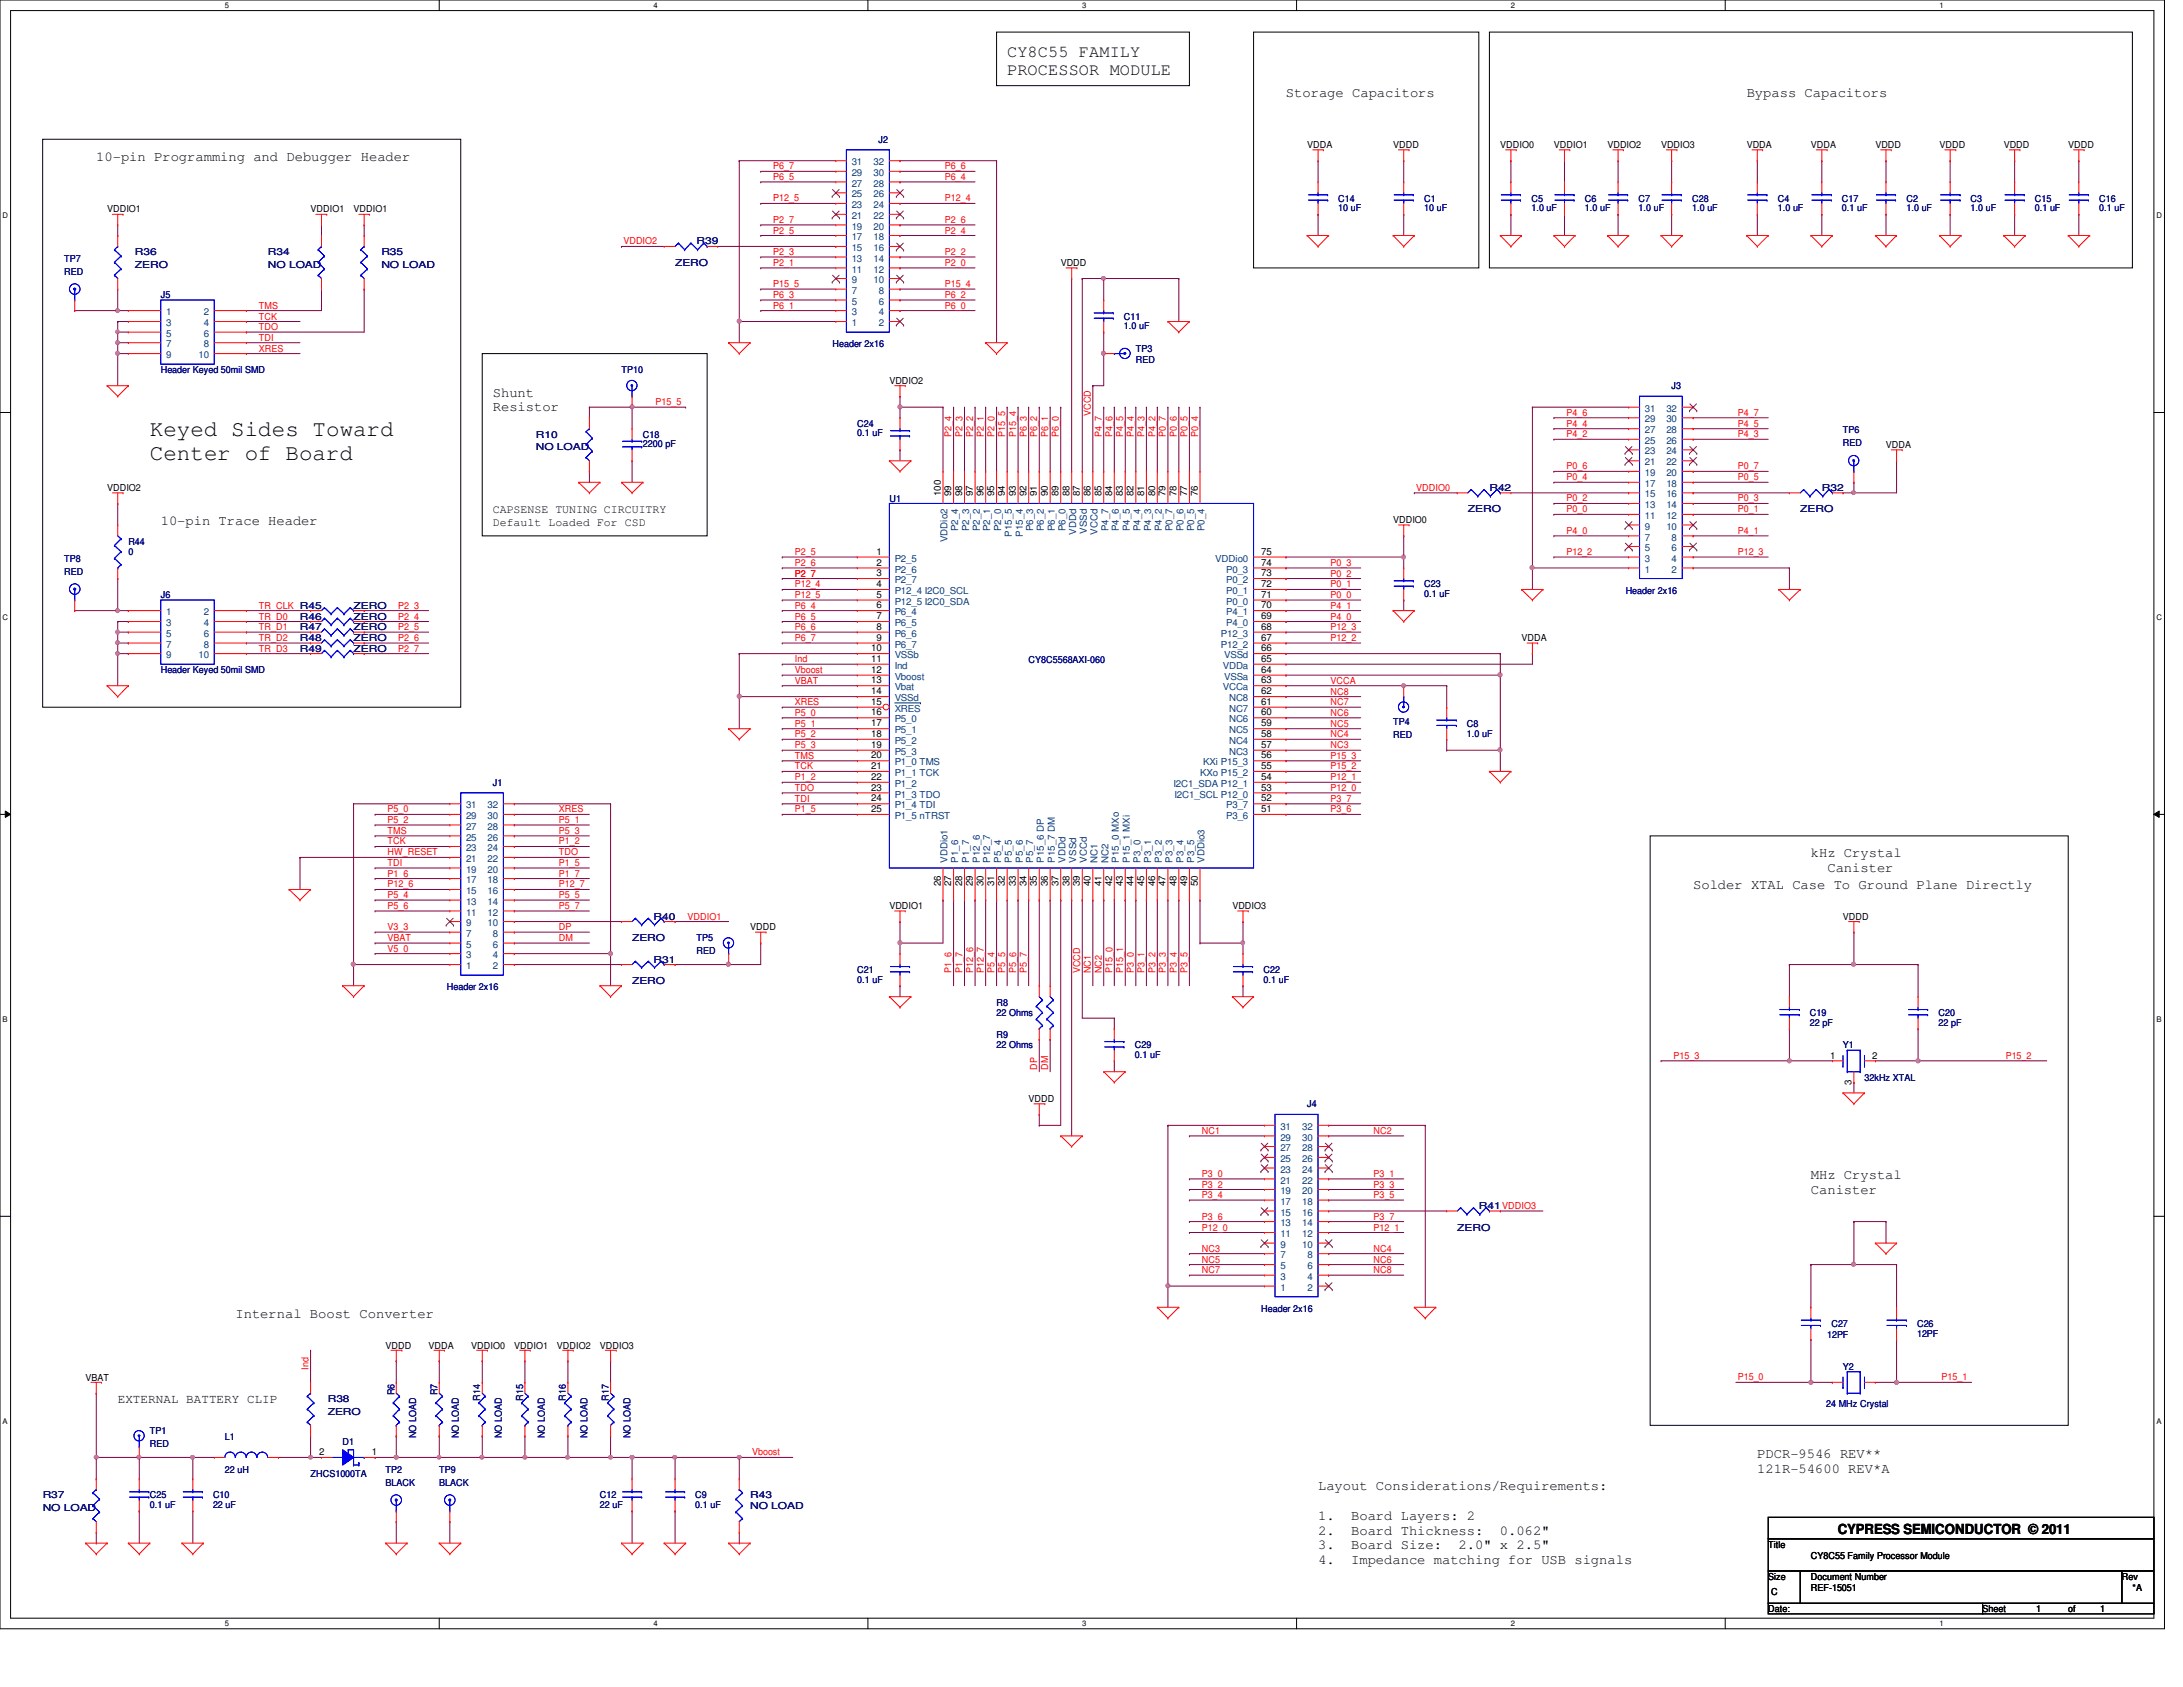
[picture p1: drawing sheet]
<svg xmlns="http://www.w3.org/2000/svg" width="279mm" height="216mm" viewBox="0 0 279 216" stroke-linecap="round" stroke-linejoin="round" font-family="sans-serif">
<defs><g id="words">
<g font-size="2.9">
<text x="19.2" y="55.8">Keyed Sides Toward</text>
<text x="19.2" y="58.8">Center of Board</text>
</g>
<g font-size="2.2">
<text x="128.9" y="7.2">CY8C55 FAMILY</text>
<text x="128.9" y="9.6">PROCESSOR MODULE</text>
</g>
<g font-size="1.8">
<text x="164.6" y="12.4">Storage Capacitors</text>
<text x="223.6" y="12.4">Bypass Capacitors</text>
<text x="12.3" y="20.6">10-pin Programming and Debugger Header</text>
<text x="63.1" y="50.8">Shunt</text>
<text x="63.1" y="52.7">Resistor</text>
<text x="20.6" y="67.2">10-pin Trace Header</text>
<text x="216.7" y="113.8">Solder XTAL Case To Ground Plane Directly</text>
<text x="231.8" y="109.7">kHz Crystal</text>
<text x="233.9" y="111.6">Canister</text>
<text x="231.8" y="150.9">MHz Crystal</text>
<text x="231.8" y="152.8">Canister</text>
<text x="30.1" y="168.7">Internal Boost Converter</text>
<text x="168.7" y="190.7">Layout Considerations/Requirements:</text>
<text x="224.9" y="186.6">PDCR-9546 REV**</text>
<text x="224.9" y="188.5">121R-54600 REV*A</text>
<text x="168.7" y="194.5">1.</text>
<text x="168.7" y="196.4">2.</text>
<text x="172.9" y="194.5">Board Layers: 2</text>
<text x="172.9" y="196.4">Board Thickness:</text>
<text x="192" y="196.4">0.062&quot;</text>
<text x="235.2" y="196.3">CYPRESS SEMICONDUCTOR © 2011</text>
<text x="168.7" y="198.3">3.</text>
<text x="168.7" y="200.2">4.</text>
<text x="172.9" y="198.3">Board Size:</text>
<text x="172.9" y="200.2">Impedance matching for USB signals</text>
<text x="186.7" y="198.3">2.0&quot; x 2.5&quot;</text>
</g>
<text font-size="1.6" x="15.1" y="179.6">EXTERNAL BATTERY CLIP</text>
<g font-size="1.5">
<text x="63.1" y="65.7">CAPSENSE TUNING CIRCUITRY</text>
<text x="63.1" y="67.3">Default Loaded For CSD</text>
</g>
<g font-size="1.2" fill="#f00">
<text x="99" y="21.7">P6_7</text>
<text x="99" y="23">P6_5</text>
<text x="120.9" y="21.7">P6_6</text>
<text x="120.9" y="23">P6_4</text>
<text x="99" y="25.8">P12_5</text>
<text x="99" y="28.5">P2_7</text>
<text x="99" y="29.9">P2_5</text>
<text x="120.9" y="25.8">P12_4</text>
<text x="120.9" y="28.5">P2_6</text>
<text x="120.9" y="29.9">P2_4</text>
<text x="79.8" y="31.3">VDDIO2</text>
<text x="99" y="32.6">P2_3</text>
<text x="99" y="34">P2_1</text>
<text x="120.9" y="32.6">P2_2</text>
<text x="120.9" y="34">P2_0</text>
<text x="33.1" y="40.9">TCK</text>
<text x="33.1" y="39.5">TMS</text>
<text x="99" y="36.7">P15_5</text>
<text x="99" y="38.1">P6_3</text>
<text x="99" y="39.5">P6_1</text>
<text x="120.9" y="36.7">P15_4</text>
<text x="120.9" y="38.1">P6_2</text>
<text x="120.9" y="39.5">P6_0</text>
<text x="33.1" y="45">XRES</text>
<text x="33.1" y="43.6">TDI</text>
<text x="33.1" y="42.2">TDO</text>
<text x="83.9" y="51.9">P15_5</text>
<text x="139.6" y="53.2" transform="rotate(-90 139.6 53.2)">VCCD</text>
<text x="200.5" y="53.2">P4_6</text>
<text x="222.4" y="53.2">P4_7</text>
<text x="121.8" y="56" transform="rotate(-90 121.8 56)">P2_4</text>
<text x="123.2" y="56" transform="rotate(-90 123.2 56)">P2_3</text>
<text x="124.5" y="56" transform="rotate(-90 124.5 56)">P2_2</text>
<text x="125.9" y="56" transform="rotate(-90 125.9 56)">P2_1</text>
<text x="127.3" y="56" transform="rotate(-90 127.3 56)">P2_0</text>
<text x="128.7" y="56" transform="rotate(-90 128.7 56)">P15_5</text>
<text x="130" y="56" transform="rotate(-90 130 56)">P15_4</text>
<text x="131.4" y="56" transform="rotate(-90 131.4 56)">P6_3</text>
<text x="132.8" y="56" transform="rotate(-90 132.8 56)">P6_2</text>
<text x="134.2" y="56" transform="rotate(-90 134.2 56)">P6_1</text>
<text x="135.5" y="56" transform="rotate(-90 135.5 56)">P6_0</text>
<text x="141" y="56" transform="rotate(-90 141 56)">P4_7</text>
<text x="142.4" y="56" transform="rotate(-90 142.4 56)">P4_6</text>
<text x="143.8" y="56" transform="rotate(-90 143.8 56)">P4_5</text>
<text x="145.1" y="56" transform="rotate(-90 145.1 56)">P4_4</text>
<text x="146.5" y="56" transform="rotate(-90 146.5 56)">P4_3</text>
<text x="147.9" y="56" transform="rotate(-90 147.9 56)">P4_2</text>
<text x="149.2" y="56" transform="rotate(-90 149.2 56)">P0_7</text>
<text x="150.6" y="56" transform="rotate(-90 150.6 56)">P0_6</text>
<text x="152" y="56" transform="rotate(-90 152 56)">P0_5</text>
<text x="153.3" y="56" transform="rotate(-90 153.3 56)">P0_4</text>
<text x="200.5" y="54.6">P4_4</text>
<text x="200.5" y="56">P4_2</text>
<text x="222.4" y="54.6">P4_5</text>
<text x="222.4" y="56">P4_3</text>
<text x="181.3" y="62.8">VDDIO0</text>
<text x="200.5" y="60.1">P0_6</text>
<text x="200.5" y="61.5">P0_4</text>
<text x="200.5" y="64.2">P0_2</text>
<text x="200.5" y="65.6">P0_0</text>
<text x="222.4" y="60.1">P0_7</text>
<text x="222.4" y="61.5">P0_5</text>
<text x="222.4" y="64.2">P0_3</text>
<text x="222.4" y="65.6">P0_1</text>
<text x="101.7" y="71">P2_5</text>
<text x="200.5" y="71">P12_2</text>
<text x="200.5" y="68.3">P4_0</text>
<text x="222.4" y="71">P12_3</text>
<text x="222.4" y="68.3">P4_1</text>
<text x="33.1" y="77.9">TR_CLK R45</text>
<text x="51" y="77.9">P2_3</text>
<text x="101.7" y="72.4">P2_6</text>
<text x="101.7" y="73.8">P2_7</text>
<text x="101.7" y="75.2">P12_4</text>
<text x="101.7" y="76.5">P12_5</text>
<text x="101.7" y="77.9">P6_4</text>
<text x="170.3" y="72.4">P0_3</text>
<text x="170.3" y="73.8">P0_2</text>
<text x="170.3" y="75.2">P0_1</text>
<text x="170.3" y="76.5">P0_0</text>
<text x="170.3" y="77.9">P4_1</text>
<text x="33.1" y="79.3">TR_D0</text>
<text x="33.1" y="80.6">TR_D1</text>
<text x="33.1" y="82">TR_D2</text>
<text x="33.1" y="83.4">TR_D3</text>
<text x="51" y="83.4">P2_7</text>
<text x="51" y="82">P2_6</text>
<text x="51" y="80.6">P2_5</text>
<text x="51" y="79.3">P2_4</text>
<text x="101.7" y="79.3">P6_5</text>
<text x="101.7" y="80.6">P6_6</text>
<text x="101.7" y="82">P6_7</text>
<text x="170.3" y="79.3">P4_0</text>
<text x="170.3" y="80.6">P12_3</text>
<text x="170.3" y="82">P12_2</text>
<text x="101.7" y="84.8">Ind</text>
<text x="101.7" y="86.1">Vboost</text>
<text x="101.7" y="87.5">VBAT</text>
<text x="170.3" y="88.9">NC8</text>
<text x="170.3" y="87.5">VCCA</text>
<text x="101.7" y="90.3">XRES</text>
<text x="101.7" y="91.6">P5_0</text>
<text x="101.7" y="93">P5_1</text>
<text x="101.7" y="94.4">P5_2</text>
<text x="101.7" y="95.8">P5_3</text>
<text x="170.3" y="90.3">NC7</text>
<text x="170.3" y="91.6">NC6</text>
<text x="170.3" y="93">NC5</text>
<text x="170.3" y="94.4">NC4</text>
<text x="170.3" y="95.8">NC3</text>
<text x="101.7" y="97.1">TMS</text>
<text x="101.7" y="98.5">TCK</text>
<text x="101.7" y="99.9">P1_2</text>
<text x="101.7" y="101.2">TDO</text>
<text x="170.3" y="97.1">P15_3</text>
<text x="170.3" y="98.5">P15_2</text>
<text x="170.3" y="99.9">P12_1</text>
<text x="170.3" y="101.2">P12_0</text>
<text x="49.6" y="104">P5_0</text>
<text x="49.6" y="105.3">P5_2</text>
<text x="49.6" y="106.7">TMS</text>
<text x="71.5" y="104">XRES</text>
<text x="71.5" y="105.3">P5_1</text>
<text x="71.5" y="106.7">P5_3</text>
<text x="101.7" y="102.6">TDI</text>
<text x="101.7" y="104">P1_5</text>
<text x="170.3" y="104">P3_6</text>
<text x="170.3" y="102.6">P3_7</text>
<text x="49.6" y="109.5">HW_RESET</text>
<text x="49.6" y="108.1">TCK</text>
<text x="49.6" y="110.8">TDI</text>
<text x="49.6" y="113.6">P12_6</text>
<text x="49.6" y="112.2">P1_6</text>
<text x="71.5" y="109.5">TDO</text>
<text x="71.5" y="110.8">P1_5</text>
<text x="71.5" y="108.1">P1_2</text>
<text x="71.5" y="113.6">P12_7</text>
<text x="71.5" y="112.2">P1_7</text>
<text x="49.6" y="119">V3_3</text>
<text x="49.6" y="116.3">P5_6</text>
<text x="49.6" y="114.9">P5_4</text>
<text x="71.5" y="119">DP</text>
<text x="71.5" y="116.3">P5_7</text>
<text x="71.5" y="114.9">P5_5</text>
<text x="88" y="117.7">VDDIO1</text>
<text x="49.6" y="121.8">V5_0</text>
<text x="49.6" y="120.4">VBAT</text>
<text x="71.5" y="120.4">DM</text>
<text x="121.8" y="124.5" transform="rotate(-90 121.8 124.5)">P1_6</text>
<text x="123.2" y="124.5" transform="rotate(-90 123.2 124.5)">P1_7</text>
<text x="124.5" y="124.5" transform="rotate(-90 124.5 124.5)">P12_6</text>
<text x="125.9" y="124.5" transform="rotate(-90 125.9 124.5)">P12_7</text>
<text x="127.3" y="124.5" transform="rotate(-90 127.3 124.5)">P5_4</text>
<text x="128.7" y="124.5" transform="rotate(-90 128.7 124.5)">P5_5</text>
<text x="130" y="124.5" transform="rotate(-90 130 124.5)">P5_6</text>
<text x="131.4" y="124.5" transform="rotate(-90 131.4 124.5)">P5_7</text>
<text x="138.3" y="124.5" transform="rotate(-90 138.3 124.5)">VCCD</text>
<text x="139.6" y="124.5" transform="rotate(-90 139.6 124.5)">NC1</text>
<text x="141" y="124.5" transform="rotate(-90 141 124.5)">NC2</text>
<text x="142.4" y="124.5" transform="rotate(-90 142.4 124.5)">P15_0</text>
<text x="143.8" y="124.5" transform="rotate(-90 143.8 124.5)">P15_1</text>
<text x="145.1" y="124.5" transform="rotate(-90 145.1 124.5)">P3_0</text>
<text x="146.5" y="124.5" transform="rotate(-90 146.5 124.5)">P3_1</text>
<text x="147.9" y="124.5" transform="rotate(-90 147.9 124.5)">P3_2</text>
<text x="149.2" y="124.5" transform="rotate(-90 149.2 124.5)">P3_3</text>
<text x="150.6" y="124.5" transform="rotate(-90 150.6 124.5)">P3_4</text>
<text x="152" y="124.5" transform="rotate(-90 152 124.5)">P3_5</text>
<text x="132.8" y="136.9" transform="rotate(-90 132.8 136.9)">DP</text>
<text x="134.2" y="136.9" transform="rotate(-90 134.2 136.9)">DM</text>
<text x="214.2" y="135.5">P15_3</text>
<text x="256.7" y="135.5">P15_2</text>
<text x="153.8" y="145.1">NC1</text>
<text x="175.8" y="145.1">NC2</text>
<text x="153.8" y="150.6">P3_0</text>
<text x="153.8" y="152">P3_2</text>
<text x="153.8" y="153.3">P3_4</text>
<text x="175.8" y="150.6">P3_1</text>
<text x="175.8" y="152">P3_3</text>
<text x="175.8" y="153.3">P3_5</text>
<text x="153.8" y="156.1">P3_6</text>
<text x="153.8" y="157.5">P12_0</text>
<text x="153.8" y="160.2">NC3</text>
<text x="153.8" y="161.6">NC5</text>
<text x="175.8" y="156.1">P3_7</text>
<text x="175.8" y="157.5">P12_1</text>
<text x="175.8" y="160.2">NC4</text>
<text x="175.8" y="161.6">NC6</text>
<text x="153.8" y="162.9">NC7</text>
<text x="175.8" y="162.9">NC8</text>
<text x="39.5" y="175.3" transform="rotate(-90 39.5 175.3)">Ind</text>
<text x="222.4" y="176.7">P15_0</text>
<text x="248.5" y="176.7">P15_1</text>
<text x="96.3" y="186.3">Vboost</text>
</g>
<g font-size="1.2" fill="#004080">
<text x="109" y="23.9">27</text>
<text x="109" y="22.5">29</text>
<text x="109" y="21.2">31</text>
<text x="111.8" y="23.9">28</text>
<text x="111.8" y="22.5">30</text>
<text x="111.8" y="21.2">32</text>
<text x="109" y="26.6">23</text>
<text x="109" y="29.4">19</text>
<text x="109" y="25.3">25</text>
<text x="109" y="28">21</text>
<text x="111.8" y="29.4">20</text>
<text x="111.8" y="28">22</text>
<text x="111.8" y="26.6">24</text>
<text x="111.8" y="25.3">26</text>
<text x="109" y="34.9">11</text>
<text x="109" y="33.5">13</text>
<text x="109" y="32.1">15</text>
<text x="109" y="30.7">17</text>
<text x="111.8" y="34.9">12</text>
<text x="111.8" y="33.5">14</text>
<text x="111.8" y="32.1">16</text>
<text x="111.8" y="30.7">18</text>
<text x="21.3" y="40.3">1</text>
<text x="21.3" y="41.7">3</text>
<text x="26.1" y="40.3">2</text>
<text x="26.1" y="41.7">4</text>
<text x="109" y="41.7">1</text>
<text x="109" y="40.3">3</text>
<text x="109" y="39">5</text>
<text x="109" y="37.6">7</text>
<text x="109" y="36.2">9</text>
<text x="111.8" y="36.2">10</text>
<text x="112.5" y="41.7">2</text>
<text x="112.5" y="40.3">4</text>
<text x="112.5" y="39">6</text>
<text x="112.5" y="37.6">8</text>
<text x="21.3" y="43.1">5</text>
<text x="21.3" y="44.4">7</text>
<text x="21.3" y="45.8">9</text>
<text x="25.4" y="45.8">10</text>
<text x="26.1" y="43.1">6</text>
<text x="26.1" y="44.4">8</text>
<text x="210.5" y="52.7">31</text>
<text x="213.3" y="52.7">32</text>
<text x="210.5" y="58.2">23</text>
<text x="210.5" y="55.5">27</text>
<text x="210.5" y="54.1">29</text>
<text x="210.5" y="56.8">25</text>
<text x="210.5" y="59.6">21</text>
<text x="213.3" y="59.6">22</text>
<text x="213.3" y="58.2">24</text>
<text x="213.3" y="56.8">26</text>
<text x="213.3" y="55.5">28</text>
<text x="213.3" y="54.1">30</text>
<text x="210.5" y="65">13</text>
<text x="210.5" y="63.7">15</text>
<text x="210.5" y="60.9">19</text>
<text x="210.5" y="62.3">17</text>
<text x="213.3" y="65">14</text>
<text x="213.3" y="63.7">16</text>
<text x="213.3" y="62.3">18</text>
<text x="213.3" y="60.9">20</text>
<text x="114.5" y="71.9">P2_5</text>
<text x="121.3" y="69.4" transform="rotate(-90 121.3 69.4)">VDDio2</text>
<text x="122.6" y="68" transform="rotate(-90 122.6 68)">P2_4</text>
<text x="124" y="68" transform="rotate(-90 124 68)">P2_3</text>
<text x="125.4" y="68" transform="rotate(-90 125.4 68)">P2_2</text>
<text x="126.7" y="68" transform="rotate(-90 126.7 68)">P2_1</text>
<text x="128.1" y="68" transform="rotate(-90 128.1 68)">P2_0</text>
<text x="129.5" y="68.7" transform="rotate(-90 129.5 68.7)">P15_5</text>
<text x="130.9" y="68.7" transform="rotate(-90 130.9 68.7)">P15_4</text>
<text x="132.2" y="68" transform="rotate(-90 132.2 68)">P6_3</text>
<text x="133.6" y="68" transform="rotate(-90 133.6 68)">P6_2</text>
<text x="135" y="68" transform="rotate(-90 135 68)">P6_1</text>
<text x="136.4" y="68" transform="rotate(-90 136.4 68)">P6_0</text>
<text x="137.8" y="68.4" transform="rotate(-90 137.8 68.4)">VDDd</text>
<text x="139.1" y="68.3" transform="rotate(-90 139.1 68.3)">VSSd</text>
<text x="140.5" y="68.4" transform="rotate(-90 140.5 68.4)">VCCd</text>
<text x="141.9" y="68" transform="rotate(-90 141.9 68)">P4_7</text>
<text x="143.2" y="68" transform="rotate(-90 143.2 68)">P4_6</text>
<text x="144.6" y="68" transform="rotate(-90 144.6 68)">P4_5</text>
<text x="146" y="68" transform="rotate(-90 146 68)">P4_4</text>
<text x="147.3" y="68" transform="rotate(-90 147.3 68)">P4_3</text>
<text x="148.7" y="68" transform="rotate(-90 148.7 68)">P4_2</text>
<text x="150.1" y="68" transform="rotate(-90 150.1 68)">P0_7</text>
<text x="151.5" y="68" transform="rotate(-90 151.5 68)">P0_6</text>
<text x="152.8" y="68" transform="rotate(-90 152.8 68)">P0_5</text>
<text x="154.2" y="68" transform="rotate(-90 154.2 68)">P0_4</text>
<text x="155.5" y="71.9">VDDio0</text>
<text x="210.5" y="71.9">3</text>
<text x="210.5" y="70.5">5</text>
<text x="210.5" y="69.2">7</text>
<text x="210.5" y="67.8">9</text>
<text x="210.5" y="66.4">11</text>
<text x="213.3" y="67.8">10</text>
<text x="213.3" y="66.4">12</text>
<text x="214" y="71.9">4</text>
<text x="214" y="70.5">6</text>
<text x="214" y="69.2">8</text>
<text x="114.5" y="73.3">P2_6</text>
<text x="114.5" y="74.6">P2_7</text>
<text x="114.5" y="76">P12_4 I2C0_SCL</text>
<text x="114.5" y="77.4">P12_5 I2C0_SDA</text>
<text x="156.9" y="73.3">P0_3</text>
<text x="156.9" y="74.6">P0_2</text>
<text x="156.9" y="76">P0_1</text>
<text x="156.9" y="77.4">P0_0</text>
<text x="210.5" y="73.3">1</text>
<text x="214" y="73.3">2</text>
<text x="21.3" y="78.7">1</text>
<text x="21.3" y="80.1">3</text>
<text x="21.3" y="81.5">5</text>
<text x="21.3" y="82.9">7</text>
<text x="26.1" y="78.7">2</text>
<text x="26.1" y="80.1">4</text>
<text x="26.1" y="81.5">6</text>
<text x="26.1" y="82.9">8</text>
<text x="114.5" y="78.7">P6_4</text>
<text x="114.5" y="80.1">P6_5</text>
<text x="114.5" y="81.5">P6_6</text>
<text x="114.5" y="82.9">P6_7</text>
<text x="156.3" y="81.5">P12_3</text>
<text x="156.3" y="82.9">P12_2</text>
<text x="156.9" y="78.7">P4_1</text>
<text x="156.9" y="80.1">P4_0</text>
<text x="21.3" y="84.2">9</text>
<text x="25.4" y="84.2">10</text>
<text x="114.5" y="84.2">VSSb</text>
<text x="114.5" y="85.6">Ind</text>
<text x="114.5" y="87">Vboost</text>
<text x="114.5" y="88.3">Vbat</text>
<text x="114.5" y="89.7">VSSd</text>
<text x="156.5" y="85.6">VDDa</text>
<text x="156.5" y="88.3">VCCa</text>
<text x="156.7" y="84.2">VSSd</text>
<text x="156.7" y="87">VSSa</text>
<text x="157.3" y="89.7">NC8</text>
<text x="114.5" y="91.1">XRES</text>
<text x="114.5" y="92.5">P5_0</text>
<text x="114.5" y="93.9">P5_1</text>
<text x="114.5" y="95.2">P5_2</text>
<text x="157.3" y="91.1">NC7</text>
<text x="157.3" y="92.5">NC6</text>
<text x="157.3" y="93.9">NC5</text>
<text x="157.3" y="95.2">NC4</text>
<text x="114.5" y="96.6">P5_3</text>
<text x="114.5" y="98">P1_0 TMS</text>
<text x="114.5" y="99.3">P1_1 TCK</text>
<text x="114.5" y="100.7">P1_2</text>
<text x="150.2" y="100.7">I2C1_SDA P12_1</text>
<text x="153.6" y="99.3">KXo P15_2</text>
<text x="154" y="98">KXi P15_3</text>
<text x="157.3" y="96.6">NC3</text>
<text x="59.6" y="106.2">27</text>
<text x="59.6" y="104.8">29</text>
<text x="59.6" y="107.6">25</text>
<text x="59.6" y="103.5">31</text>
<text x="62.4" y="107.6">26</text>
<text x="62.4" y="106.2">28</text>
<text x="62.4" y="104.8">30</text>
<text x="62.4" y="103.5">32</text>
<text x="114.5" y="102.1">P1_3 TDO</text>
<text x="114.5" y="103.5">P1_4 TDI</text>
<text x="114.5" y="104.8">P1_5 nTRST</text>
<text x="150.3" y="102.1">I2C1_SCL P12_0</text>
<text x="156.9" y="103.5">P3_7</text>
<text x="156.9" y="104.8">P3_6</text>
<text x="59.6" y="108.9">23</text>
<text x="59.6" y="111.7">19</text>
<text x="59.6" y="113">17</text>
<text x="59.6" y="110.3">21</text>
<text x="62.4" y="113">18</text>
<text x="62.4" y="111.7">20</text>
<text x="62.4" y="110.3">22</text>
<text x="62.4" y="108.9">24</text>
<text x="121.3" y="110.4" transform="rotate(-90 121.3 110.4)">VDDio1</text>
<text x="122.6" y="110.4" transform="rotate(-90 122.6 110.4)">P1_6</text>
<text x="124" y="110.4" transform="rotate(-90 124 110.4)">P1_7</text>
<text x="125.4" y="110.4" transform="rotate(-90 125.4 110.4)">P12_6</text>
<text x="126.7" y="110.4" transform="rotate(-90 126.7 110.4)">P12_7</text>
<text x="128.1" y="110.4" transform="rotate(-90 128.1 110.4)">P5_4</text>
<text x="129.5" y="110.4" transform="rotate(-90 129.5 110.4)">P5_5</text>
<text x="130.9" y="110.4" transform="rotate(-90 130.9 110.4)">P5_6</text>
<text x="132.2" y="110.4" transform="rotate(-90 132.2 110.4)">P5_7</text>
<text x="133.6" y="110.4" transform="rotate(-90 133.6 110.4)">P15_6 DP</text>
<text x="135" y="110.4" transform="rotate(-90 135 110.4)">P15_7 DM</text>
<text x="136.4" y="110.4" transform="rotate(-90 136.4 110.4)">VDDd</text>
<text x="137.8" y="110.4" transform="rotate(-90 137.8 110.4)">VSSd</text>
<text x="139.1" y="110.4" transform="rotate(-90 139.1 110.4)">VCCd</text>
<text x="140.5" y="110.4" transform="rotate(-90 140.5 110.4)">NC1</text>
<text x="141.9" y="110.4" transform="rotate(-90 141.9 110.4)">NC2</text>
<text x="143.2" y="110.4" transform="rotate(-90 143.2 110.4)">P15_0 MXo</text>
<text x="144.6" y="110.4" transform="rotate(-90 144.6 110.4)">P15_1 MXi</text>
<text x="146" y="110.4" transform="rotate(-90 146 110.4)">P3_0</text>
<text x="147.3" y="110.4" transform="rotate(-90 147.3 110.4)">P3_1</text>
<text x="148.7" y="110.4" transform="rotate(-90 148.7 110.4)">P3_2</text>
<text x="150.1" y="110.4" transform="rotate(-90 150.1 110.4)">P3_3</text>
<text x="151.5" y="110.4" transform="rotate(-90 151.5 110.4)">P3_4</text>
<text x="152.8" y="110.4" transform="rotate(-90 152.8 110.4)">P3_5</text>
<text x="154.2" y="110.4" transform="rotate(-90 154.2 110.4)">VDDio3</text>
<text x="59.6" y="119.9">7</text>
<text x="59.6" y="118.5">9</text>
<text x="59.6" y="117.2">11</text>
<text x="59.6" y="115.8">13</text>
<text x="59.6" y="114.4">15</text>
<text x="62.4" y="118.5">10</text>
<text x="62.4" y="117.2">12</text>
<text x="62.4" y="115.8">14</text>
<text x="62.4" y="114.4">16</text>
<text x="63.1" y="119.9">8</text>
<text x="59.6" y="124">1</text>
<text x="59.6" y="122.6">3</text>
<text x="59.6" y="121.3">5</text>
<text x="63.1" y="124">2</text>
<text x="63.1" y="122.6">4</text>
<text x="63.1" y="121.3">6</text>
<text x="163.9" y="147.3">27</text>
<text x="163.9" y="146">29</text>
<text x="163.9" y="148.7">25</text>
<text x="163.9" y="144.6">31</text>
<text x="166.7" y="148.7">26</text>
<text x="166.7" y="147.3">28</text>
<text x="166.7" y="146">30</text>
<text x="166.7" y="144.6">32</text>
<text x="163.9" y="155.6">15</text>
<text x="163.9" y="150.1">23</text>
<text x="163.9" y="152.8">19</text>
<text x="163.9" y="154.2">17</text>
<text x="163.9" y="151.5">21</text>
<text x="166.7" y="155.6">16</text>
<text x="166.7" y="154.2">18</text>
<text x="166.7" y="152.8">20</text>
<text x="166.7" y="151.5">22</text>
<text x="166.7" y="150.1">24</text>
<text x="163.9" y="161">7</text>
<text x="163.9" y="159.7">9</text>
<text x="163.9" y="158.3">11</text>
<text x="163.9" y="156.9">13</text>
<text x="166.7" y="159.7">10</text>
<text x="166.7" y="158.3">12</text>
<text x="166.7" y="156.9">14</text>
<text x="167.3" y="161">8</text>
<text x="163.9" y="165.2">1</text>
<text x="163.9" y="163.8">3</text>
<text x="163.9" y="162.4">5</text>
<text x="167.3" y="165.2">2</text>
<text x="167.3" y="163.8">4</text>
<text x="167.3" y="162.4">6</text>
</g>
<g font-size="1.2" fill="#000080">
<text x="112.4" y="18.3">J2</text>
<text x="171.3" y="25.8">C14</text>
<text x="171.3" y="27.1">10 uF</text>
<text x="182.3" y="25.8">C1</text>
<text x="182.3" y="27.1">10 uF</text>
<text x="196" y="25.8">C5</text>
<text x="196" y="27.1">1.0 uF</text>
<text x="202.9" y="25.8">C6</text>
<text x="202.9" y="27.1">1.0 uF</text>
<text x="209.7" y="25.8">C7</text>
<text x="209.7" y="27.1">1.0 uF</text>
<text x="216.6" y="25.8">C28</text>
<text x="216.6" y="27.1">1.0 uF</text>
<text x="227.5" y="25.8">C4</text>
<text x="227.5" y="27.1">1.0 uF</text>
<text x="235.8" y="25.8">C17</text>
<text x="235.8" y="27.1">0.1 uF</text>
<text x="244" y="25.8">C2</text>
<text x="244" y="27.1">1.0 uF</text>
<text x="252.2" y="25.8">C3</text>
<text x="252.2" y="27.1">1.0 uF</text>
<text x="260.4" y="25.8">C15</text>
<text x="260.4" y="27.1">0.1 uF</text>
<text x="268.7" y="25.8">C16</text>
<text x="268.7" y="27.1">0.1 uF</text>
<text x="8.2" y="33.5">TP7</text>
<text x="8.2" y="35.1">RED</text>
<text x="17.3" y="32.7">R36</text>
<text x="17.3" y="34.3">ZERO</text>
<text x="34.3" y="32.7">R34</text>
<text x="34.3" y="34.3">NO LOAD</text>
<text x="48.8" y="32.7">R35</text>
<text x="48.8" y="34.3">NO LOAD</text>
<text x="86.4" y="34">ZERO</text>
<text x="89.2" y="31.3">R39</text>
<text x="20.6" y="38.1">J5</text>
<text x="143.8" y="40.9">C11</text>
<text x="20.6" y="47.8">Header Keyed 50mil SMD</text>
<text x="79.5" y="47.8">TP10</text>
<text x="106.6" y="44.4">Header 2x16</text>
<text x="143.8" y="42.1">1.0 uF</text>
<text x="145.4" y="45">TP3</text>
<text x="145.4" y="46.4">RED</text>
<text x="214" y="49.8">J3</text>
<text x="68.6" y="56">R10</text>
<text x="68.6" y="57.6">NO LOAD</text>
<text x="82.3" y="56">C18</text>
<text x="82.3" y="57.2">2200 pF</text>
<text x="109.7" y="54.6">C24</text>
<text x="109.7" y="55.8">0.1 uF</text>
<text x="235.9" y="55.5">TP6</text>
<text x="235.9" y="57.1">RED</text>
<text x="113.8" y="64.2">U1</text>
<text x="187.9" y="65.6">ZERO</text>
<text x="190.6" y="62.9">R42</text>
<text x="230.4" y="65.6">ZERO</text>
<text x="233.2" y="62.9">R32</text>
<text x="8.2" y="71.9">TP8</text>
<text x="16.4" y="69.7">R44</text>
<text x="16.4" y="71.1">0</text>
<text x="8.2" y="73.5">RED</text>
<text x="20.6" y="76.6">J6</text>
<text x="45.3" y="77.9">ZERO</text>
<text x="182.3" y="75.2">C23</text>
<text x="182.3" y="76.4">0.1 uF</text>
<text x="208.1" y="76">Header 2x16</text>
<text x="38.4" y="83.4">R49</text>
<text x="38.4" y="82">R48</text>
<text x="38.4" y="80.7">R47</text>
<text x="38.4" y="79.3">R46</text>
<text x="45.3" y="83.4">ZERO</text>
<text x="45.3" y="82">ZERO</text>
<text x="45.3" y="80.7">ZERO</text>
<text x="45.3" y="79.3">ZERO</text>
<text x="20.6" y="86.1">Header Keyed 50mil SMD</text>
<text x="131.7" y="84.8">CY8C5568AXI-060</text>
<text x="178.3" y="92.8">TP4</text>
<text x="178.3" y="94.4">RED</text>
<text x="187.7" y="93">C8</text>
<text x="187.7" y="94.3">1.0 uF</text>
<text x="63.1" y="100.6">J1</text>
<text x="83.7" y="117.7">R40</text>
<text x="80.9" y="120.4">ZERO</text>
<text x="80.9" y="125.9">ZERO</text>
<text x="83.7" y="123.2">R31</text>
<text x="89.2" y="120.4">TP5</text>
<text x="89.2" y="122.1">RED</text>
<text x="109.7" y="124.6">C21</text>
<text x="109.7" y="125.8">0.1 uF</text>
<text x="161.7" y="124.6">C22</text>
<text x="161.7" y="125.8">0.1 uF</text>
<text x="57.2" y="126.7">Header 2x16</text>
<text x="127.6" y="128.7">R8</text>
<text x="127.6" y="130">22 Ohms</text>
<text x="231.6" y="130">C19</text>
<text x="231.6" y="131.3">22 pF</text>
<text x="248.1" y="130">C20</text>
<text x="248.1" y="131.3">22 pF</text>
<text x="127.6" y="132.8">R9</text>
<text x="127.6" y="134.2">22 Ohms</text>
<text x="145.2" y="134.2">C29</text>
<text x="145.2" y="135.4">0.1 uF</text>
<text x="235.9" y="134.2">Y1</text>
<text x="167.3" y="141.7">J4</text>
<text x="238.6" y="138.3">32kHz XTAL</text>
<text x="189.3" y="154.7">R41VDDIO3</text>
<text x="186.5" y="157.5">ZERO</text>
<text x="161.4" y="167.9">Header 2x16</text>
<text x="233.8" y="171.2">12PF</text>
<text x="234.4" y="169.8">C27</text>
<text x="245.4" y="169.8">C26</text>
<text x="245.4" y="171.1">12PF</text>
<text x="42" y="179.5">R38</text>
<text x="50.5" y="178.6" transform="rotate(-90 50.5 178.6)">R6</text>
<text x="56" y="178.6" transform="rotate(-90 56 178.6)">R7</text>
<text x="61.5" y="179.2" transform="rotate(-90 61.5 179.2)">R14</text>
<text x="67" y="179.2" transform="rotate(-90 67 179.2)">R15</text>
<text x="72.4" y="179.2" transform="rotate(-90 72.4 179.2)">R16</text>
<text x="77.9" y="179.2" transform="rotate(-90 77.9 179.2)">R17</text>
<text x="235.9" y="175.3">Y2</text>
<text x="19.2" y="183.6">TP1</text>
<text x="19.2" y="185.2">RED</text>
<text x="28.8" y="184.2">L1</text>
<text x="42" y="181.1">ZERO</text>
<text x="43.9" y="184.9">D1</text>
<text x="53.3" y="184.1" transform="rotate(-90 53.3 184.1)">NO LOAD</text>
<text x="58.7" y="184.1" transform="rotate(-90 58.7 184.1)">NO LOAD</text>
<text x="64.2" y="184.1" transform="rotate(-90 64.2 184.1)">NO LOAD</text>
<text x="69.7" y="184.1" transform="rotate(-90 69.7 184.1)">NO LOAD</text>
<text x="75.2" y="184.1" transform="rotate(-90 75.2 184.1)">NO LOAD</text>
<text x="80.7" y="184.1" transform="rotate(-90 80.7 184.1)">NO LOAD</text>
<text x="233.7" y="180.1">24 MHz Crystal</text>
<text x="5.5" y="191.8">R37</text>
<text x="19.2" y="191.8">C25</text>
<text x="27.3" y="191.8">C10</text>
<text x="28.8" y="188.5">22 uH</text>
<text x="39.8" y="189">ZHCS1000TA</text>
<text x="49.4" y="188.5">TP2</text>
<text x="49.4" y="190.1">BLACK</text>
<text x="56.2" y="188.5">TP9</text>
<text x="56.2" y="190.1">BLACK</text>
<text x="76.8" y="191.8">C12</text>
<text x="89" y="191.8">C9</text>
<text x="96" y="191.8">R43</text>
<text x="5.5" y="193.4">NO LOAD</text>
<text x="19.2" y="193">0.1 uF</text>
<text x="27.3" y="193">22 uF</text>
<text x="76.8" y="193">22 uF</text>
<text x="89" y="193">0.1 uF</text>
<text x="96" y="193.2">NO LOAD</text>
</g>
<g font-size="1.2">
<text x="167.3" y="19">VDDA</text>
<text x="178.3" y="19">VDDD</text>
<text x="192" y="19">VDDIO0</text>
<text x="198.9" y="19">VDDIO1</text>
<text x="205.7" y="19">VDDIO2</text>
<text x="212.6" y="19">VDDIO3</text>
<text x="223.6" y="19">VDDA</text>
<text x="231.8" y="19">VDDA</text>
<text x="240" y="19">VDDD</text>
<text x="248.2" y="19">VDDD</text>
<text x="256.5" y="19">VDDD</text>
<text x="264.7" y="19">VDDD</text>
<text x="13.7" y="27.2">VDDIO1</text>
<text x="39.8" y="27.2">VDDIO1</text>
<text x="45.3" y="27.2">VDDIO1</text>
<text x="135.8" y="34">VDDD</text>
<text x="113.8" y="49.1">VDDIO2</text>
<text x="241.4" y="57.4">VDDA</text>
<text x="13.7" y="62.9">VDDIO2</text>
<text x="120.4" y="63.5" transform="rotate(-90 120.4 63.5)">100</text>
<text x="121.8" y="63.5" transform="rotate(-90 121.8 63.5)">99</text>
<text x="123.1" y="63.5" transform="rotate(-90 123.1 63.5)">98</text>
<text x="124.5" y="63.5" transform="rotate(-90 124.5 63.5)">97</text>
<text x="125.9" y="63.5" transform="rotate(-90 125.9 63.5)">96</text>
<text x="127.3" y="63.5" transform="rotate(-90 127.3 63.5)">95</text>
<text x="128.6" y="63.5" transform="rotate(-90 128.6 63.5)">94</text>
<text x="130" y="63.5" transform="rotate(-90 130 63.5)">93</text>
<text x="131.4" y="63.5" transform="rotate(-90 131.4 63.5)">92</text>
<text x="132.7" y="63.5" transform="rotate(-90 132.7 63.5)">91</text>
<text x="134.1" y="63.5" transform="rotate(-90 134.1 63.5)">90</text>
<text x="135.5" y="63.5" transform="rotate(-90 135.5 63.5)">89</text>
<text x="136.9" y="63.5" transform="rotate(-90 136.9 63.5)">88</text>
<text x="138.2" y="63.5" transform="rotate(-90 138.2 63.5)">87</text>
<text x="139.6" y="63.5" transform="rotate(-90 139.6 63.5)">86</text>
<text x="141" y="63.5" transform="rotate(-90 141 63.5)">85</text>
<text x="142.3" y="63.5" transform="rotate(-90 142.3 63.5)">84</text>
<text x="143.7" y="63.5" transform="rotate(-90 143.7 63.5)">83</text>
<text x="145.1" y="63.5" transform="rotate(-90 145.1 63.5)">82</text>
<text x="146.4" y="63.5" transform="rotate(-90 146.4 63.5)">81</text>
<text x="147.8" y="63.5" transform="rotate(-90 147.8 63.5)">80</text>
<text x="149.2" y="63.5" transform="rotate(-90 149.2 63.5)">79</text>
<text x="150.6" y="63.5" transform="rotate(-90 150.6 63.5)">78</text>
<text x="151.9" y="63.5" transform="rotate(-90 151.9 63.5)">77</text>
<text x="153.3" y="63.5" transform="rotate(-90 153.3 63.5)">76</text>
<text x="112.2" y="71">1</text>
<text x="161.4" y="71">75</text>
<text x="178.3" y="67">VDDIO0</text>
<text x="112.2" y="72.4">2</text>
<text x="112.2" y="73.7">3</text>
<text x="112.2" y="75.1">4</text>
<text x="112.2" y="76.5">5</text>
<text x="112.2" y="77.9">6</text>
<text x="161.4" y="72.4">74</text>
<text x="161.4" y="73.7">73</text>
<text x="161.4" y="75.1">72</text>
<text x="161.4" y="76.5">71</text>
<text x="161.4" y="77.9">70</text>
<text x="111.5" y="83.4">10</text>
<text x="112.2" y="79.2">7</text>
<text x="112.2" y="80.6">8</text>
<text x="112.2" y="82">9</text>
<text x="161.4" y="79.2">69</text>
<text x="161.4" y="80.6">68</text>
<text x="161.4" y="82">67</text>
<text x="161.4" y="83.4">66</text>
<text x="194.7" y="82">VDDA</text>
<text x="111.5" y="84.7">11</text>
<text x="111.5" y="86.1">12</text>
<text x="111.5" y="87.5">13</text>
<text x="111.5" y="88.9">14</text>
<text x="161.4" y="84.7">65</text>
<text x="161.4" y="86.1">64</text>
<text x="161.4" y="87.5">63</text>
<text x="161.4" y="88.9">62</text>
<text x="111.5" y="90.2">15</text>
<text x="111.5" y="91.6">16</text>
<text x="111.5" y="93">17</text>
<text x="111.5" y="94.3">18</text>
<text x="111.5" y="95.7">19</text>
<text x="161.4" y="90.2">61</text>
<text x="161.4" y="91.6">60</text>
<text x="161.4" y="93">59</text>
<text x="161.4" y="94.3">58</text>
<text x="161.4" y="95.7">57</text>
<text x="111.5" y="97.1">20</text>
<text x="111.5" y="98.4">21</text>
<text x="111.5" y="99.8">22</text>
<text x="111.5" y="101.2">23</text>
<text x="161.4" y="97.1">56</text>
<text x="161.4" y="98.4">55</text>
<text x="161.4" y="99.8">54</text>
<text x="161.4" y="101.2">53</text>
<text x="111.5" y="102.6">24</text>
<text x="111.5" y="103.9">25</text>
<text x="161.4" y="102.6">52</text>
<text x="161.4" y="103.9">51</text>
<text x="120.4" y="113.4" transform="rotate(-90 120.4 113.4)">26</text>
<text x="121.8" y="113.4" transform="rotate(-90 121.8 113.4)">27</text>
<text x="123.1" y="113.4" transform="rotate(-90 123.1 113.4)">28</text>
<text x="124.5" y="113.4" transform="rotate(-90 124.5 113.4)">29</text>
<text x="125.9" y="113.4" transform="rotate(-90 125.9 113.4)">30</text>
<text x="127.3" y="113.4" transform="rotate(-90 127.3 113.4)">31</text>
<text x="128.6" y="113.4" transform="rotate(-90 128.6 113.4)">32</text>
<text x="130" y="113.4" transform="rotate(-90 130 113.4)">33</text>
<text x="131.4" y="113.4" transform="rotate(-90 131.4 113.4)">34</text>
<text x="132.7" y="113.4" transform="rotate(-90 132.7 113.4)">35</text>
<text x="134.1" y="113.4" transform="rotate(-90 134.1 113.4)">36</text>
<text x="135.5" y="113.4" transform="rotate(-90 135.5 113.4)">37</text>
<text x="136.9" y="113.4" transform="rotate(-90 136.9 113.4)">38</text>
<text x="138.2" y="113.4" transform="rotate(-90 138.2 113.4)">39</text>
<text x="139.6" y="113.4" transform="rotate(-90 139.6 113.4)">40</text>
<text x="141" y="113.4" transform="rotate(-90 141 113.4)">41</text>
<text x="142.3" y="113.4" transform="rotate(-90 142.3 113.4)">42</text>
<text x="143.7" y="113.4" transform="rotate(-90 143.7 113.4)">43</text>
<text x="145.1" y="113.4" transform="rotate(-90 145.1 113.4)">44</text>
<text x="146.4" y="113.4" transform="rotate(-90 146.4 113.4)">45</text>
<text x="147.8" y="113.4" transform="rotate(-90 147.8 113.4)">46</text>
<text x="149.2" y="113.4" transform="rotate(-90 149.2 113.4)">47</text>
<text x="150.6" y="113.4" transform="rotate(-90 150.6 113.4)">48</text>
<text x="151.9" y="113.4" transform="rotate(-90 151.9 113.4)">49</text>
<text x="153.3" y="113.4" transform="rotate(-90 153.3 113.4)">50</text>
<text x="96" y="119.1">VDDD</text>
<text x="113.8" y="116.3">VDDIO1</text>
<text x="157.7" y="116.3">VDDIO3</text>
<text x="235.9" y="117.7">VDDD</text>
<text x="234.2" y="135.5">1</text>
<text x="239.6" y="135.5">2</text>
<text x="131.7" y="141">VDDD</text>
<text x="237" y="138.8" transform="rotate(-90 237 138.8)">3</text>
<text x="49.4" y="172.6">VDDD</text>
<text x="54.9" y="172.6">VDDA</text>
<text x="60.3" y="172.6">VDDIO0</text>
<text x="65.8" y="172.6">VDDIO1</text>
<text x="71.3" y="172.6">VDDIO2</text>
<text x="76.8" y="172.6">VDDIO3</text>
<text x="11" y="176.7">VBAT</text>
<text x="40.9" y="186.2">2</text>
<text x="47.6" y="186.2">1</text>
<text x="226.3" y="198.1">Title</text>
<text x="226.3" y="202.2">Size</text>
<text x="231.8" y="203.6">REF-15051</text>
<text x="231.8" y="199.5">CY8C55 Family Processor Module</text>
<text x="231.8" y="202.2">Document Number</text>
<text x="271.6" y="202.2">Rev</text>
<text x="272.9" y="203.6">*A</text>
<text x="226.3" y="206.3">Date:</text>
<text x="226.7" y="204.1">C</text>
<text x="253.7" y="206.3">Sheet</text>
<text x="260.6" y="206.3">1</text>
<text x="264.7" y="206.3">of</text>
<text x="268.8" y="206.3">1</text>
</g>
<g font-size="1">
<text x="28.8" y="1">5</text>
<text x="83.7" y="1">4</text>
<text x="138.5" y="1">3</text>
<text x="193.4" y="1">2</text>
<text x="248.2" y="1">1</text>
<text x=".3" y="27.9">D</text>
<text x="276" y="27.9">D</text>
<text x=".3" y="79.4">C</text>
<text x="276" y="79.4">C</text>
<text x=".3" y="130.8">B</text>
<text x="276" y="130.8">B</text>
<text x=".3" y="182.2">A</text>
<text x="276" y="182.2">A</text>
<text x="28.8" y="208.1">5</text>
<text x="83.7" y="208.1">4</text>
<text x="138.5" y="208.1">3</text>
<text x="193.4" y="208.1">2</text>
<text x="248.2" y="208.1">1</text>
</g>
</g></defs>
<path d="M0 0h277v208.4h-277zM1.4 1.4h274.3v205.7h-274.3z" fill="none" stroke="#000" stroke-width=".13"/>
<g fill="#fff">
<path d="M28.8 .1h.5v1.1h-.5z"/>
<path d="M28.8 207.2h.5v1.1h-.5z"/>
</g>
<path d="M56.2 0v1.4M56.2 207.1v1.3" fill="none" stroke="#000" stroke-width=".13"/>
<g fill="#fff">
<path d="M83.7 .1h.5v1.1h-.5z"/>
<path d="M83.7 207.2h.5v1.1h-.5z"/>
</g>
<path d="M111.1 0v1.4M111.1 207.1v1.3" fill="none" stroke="#000" stroke-width=".13"/>
<g fill="#fff">
<path d="M138.5 .1h.6v1.1h-.6z"/>
<path d="M138.5 207.2h.6v1.1h-.6z"/>
</g>
<path d="M165.9 0v1.4M165.9 207.1v1.3" fill="none" stroke="#000" stroke-width=".13"/>
<g fill="#fff">
<path d="M193.4 .1h.5v1.1h-.5z"/>
<path d="M193.4 207.2h.5v1.1h-.5z"/>
</g>
<path d="M220.8 0v1.4M220.8 207.1v1.3" fill="none" stroke="#000" stroke-width=".13"/>
<g fill="#fff">
<path d="M248.2 .1h.6v1.1h-.6z"/>
<path d="M248.2 207.2h.6v1.1h-.6z"/>
<path d="M.3 27.1h.8v1.1h-.8z"/>
<path d="M276 27.1h.7v1.1h-.7z"/>
<path d="M.3 78.5h.8v1.1h-.8z"/>
<path d="M276 78.5h.7v1.1h-.7z"/>
</g>
<path d="M0 52.8h1.4M275.7 52.8h1.3" fill="none" stroke="#000" stroke-width=".13"/>
<g fill="#fff">
<path d="M.3 129.9h.7v1.1h-.7z"/>
<path d="M276 129.9h.6v1.1h-.6z"/>
</g>
<path d="M0 104.2h1.4M.7 103.8l.7 .4-.7 .4zM275.7 104.2l.7-.4v.8zM275.7 104.2h1.3" fill="none" stroke="#000" stroke-width=".13"/>
<path d="M.7 103.8l.7 .4-.7 .4zM275.7 104.2l.7-.4v.8z" fill="#000"/>
<g fill="#fff">
<path d="M.3 181.4h.7v1.1h-.7z"/>
<path d="M276 181.4h.6v1.1h-.6z"/>
</g>
<path d="M5.5 17.8h53.5v72.7h-53.5zM127.6 4.1h24.6v6.9h-24.6zM160.4 4.1h28.9v30.2h-28.9zM190.6 4.1h82.3v30.2h-82.3zM61.7 45.3h28.8v23.3h-28.8zM211.2 107h53.5v75.4h-53.5zM0 155.7h1.4M275.7 155.7h1.3" fill="none" stroke="#000" stroke-width=".13"/>
<path d="M39.8 172.8h.1M39.8 172.8v4.1M39.8 186.5h.1M39.8 186.5h1.3" fill="none" stroke="#800040" stroke-width=".13"/>
<circle cx="39.8" cy="186.5" r=".25" fill="#f0f"/>
<circle cx="39.8" cy="186.5" r=".25" fill="none" stroke="#f0f" stroke-width=".13"/>
<path d="M24.7 186.5h.1M24.7 186.5h2.7" fill="none" stroke="#800040" stroke-width=".13"/>
<circle cx="24.6" cy="186.5" r=".25" fill="#f0f"/>
<circle cx="24.6" cy="186.5" r=".25" fill="none" stroke="#f0f" stroke-width=".13"/>
<g fill="none" stroke="#800040" stroke-width=".13">
<path d="M179.7 27.4h.1M179.7 20.6h.1M179.7 20.6v2.7M179.7 27.4v2.7M241.4 20.6h.1M241.4 27.4h.1M241.4 20.6v2.7M241.4 27.4v2.7M249.6 27.4h.1M249.6 27.4v2.7M237.3 119.3h.1M237.3 119.3v4.1"/>
<path d="M237.3 123.4h.1M237.3 123.4h8.2M245.5 123.4h.1M245.5 123.4v4.2M24.7 186.5h.1M24.7 193.4h.1M24.7 186.5v2.8M24.7 193.4v4.1M50.7 183.8h.1M50.7 183.8v2.7"/>
</g>
<circle cx="237.2" cy="123.4" r=".26" fill="#f0f"/>
<circle cx="237.2" cy="123.4" r=".26" fill="none" stroke="#f0f" stroke-width=".13"/>
<path d="M229 123.4h.1M229 123.4v4.2M229 123.4h8.3M240 135.8h.1M245.5 131.7h.1M245.5 131.7v4.1h-5.5" fill="none" stroke="#800040" stroke-width=".13"/>
<circle cx="245.5" cy="135.8" r=".26" fill="#f0f"/>
<circle cx="245.5" cy="135.8" r=".26" fill="none" stroke="#f0f" stroke-width=".13"/>
<path d="M229 135.8h.1M229 131.7h.1M229 135.8h5.5M229 131.7v4.1M245.5 135.8h.1M245.5 135.8h16.5" fill="none" stroke="#800040" stroke-width=".13"/>
<circle cx="229" cy="135.8" r=".26" fill="#f0f"/>
<circle cx="229" cy="135.8" r=".26" fill="none" stroke="#f0f" stroke-width=".13"/>
<path d="M170.1 144h.1M170.1 144h12.3M182.4 144h.1M182.4 144v23.3M149.5 164.6h.1M149.5 164.6v2.7" fill="none" stroke="#800040" stroke-width=".13"/>
<circle cx="149.5" cy="164.6" r=".26" fill="#f0f"/>
<circle cx="149.5" cy="164.6" r=".26" fill="none" stroke="#f0f" stroke-width=".13"/>
<g fill="none" stroke="#800040" stroke-width=".13">
<path d="M65.8 104.2h.1M65.8 105.6h.1M65.8 107h.1M65.8 104.2h9.6M65.8 105.6h9.6M65.8 107h9.6M78.1 102.9h.1M78.1 102.9v23.3M65.8 122h.1M65.8 122h12.3M78.1 122h.1M149.5 144h.1"/>
<path d="M149.5 144h12.3M149.5 144v20.6M149.5 164.6h.1M149.5 164.6h12.3"/>
</g>
<circle cx="78.1" cy="122" r=".26" fill="#f0f"/>
<circle cx="78.1" cy="122" r=".26" fill="none" stroke="#f0f" stroke-width=".13"/>
<g fill="none" stroke="#800040" stroke-width=".13">
<path d="M94.6 20.6h.1M94.6 20.6v23.3M115.2 20.6h.1M115.2 20.6h12.4M127.6 20.6h.1M127.6 20.6v23.3M94.6 41.1h.1M94.6 41.1h12.4M38.4 109.7h.1M38.4 109.7h19.2M45.3 102.9h.1M45.3 102.9h12.3"/>
<path d="M48 104.2h.1M48 105.6h.1M48 108.3h.1M48 119.3h.1M48 104.2h9.6M48 105.6h9.6M48 108.3h9.6M48 119.3h9.6M65.8 102.9h.1M65.8 102.9h12.3M45.3 123.4h.1M45.3 123.4h12.3"/>
<path d="M45.3 123.4v2.8M48 122h.1M48 122h9.6"/>
</g>
<circle cx="94.6" cy="41.1" r=".26" fill="#f0f"/>
<circle cx="94.6" cy="41.1" r=".26" fill="none" stroke="#f0f" stroke-width=".13"/>
<path d="M94.6 20.6h.1M94.6 20.6h12.4M196.1 72.7h.1M196.1 72.7h12.3M196.1 72.7v2.7" fill="none" stroke="#800040" stroke-width=".13"/>
<circle cx="196.1" cy="72.6" r=".26" fill="#f0f"/>
<circle cx="196.1" cy="72.6" r=".26" fill="none" stroke="#f0f" stroke-width=".13"/>
<g fill="none" stroke="#800040" stroke-width=".13">
<path d="M15.1 41.1h.1M15.1 42.5h.1M15.1 41.1h1.3M15.1 42.5h1.3M15.1 41.1v1.4M196.1 52.1h.1M196.1 52.1h12.3M196.1 52.1v20.6M216.7 72.7h.1M216.7 63.1h.1M216.7 72.7h12.3M216.7 63.1h12.3"/>
<path d="M229 72.7h.1M229 72.7v2.7M50.7 194.7h.1M50.7 194.7v2.8"/>
</g>
<path d="M14.9 42.3h.3l.1 .2-.1 .1-.2 .1-.1-.1z" fill-rule="evenodd" fill="#f0f"/>
<path d="M14.9 42.3h.3l.1 .2-.1 .1-.2 .1-.1-.1z" fill="none" stroke="#f0f" stroke-width=".13"/>
<path d="M15.1 43.9h.1M15.1 42.5h.1M15.1 43.9h1.3M15.1 42.5v1.4" fill="none" stroke="#800040" stroke-width=".13"/>
<path d="M14.9 43.7l.1-.1 .2 .1v.3l-.2 .1-.1-.1z" fill-rule="evenodd" fill="#f0f"/>
<path d="M14.9 43.7l.1-.1 .2 .1v.3l-.2 .1-.1-.1z" fill="none" stroke="#f0f" stroke-width=".13"/>
<path d="M15.1 45.3h.1M15.1 43.9h.1M15.1 45.3h1.3M15.1 43.9v1.4" fill="none" stroke="#800040" stroke-width=".13"/>
<path d="M14.9 45h.1l.2 .1v.3l-.2 .1-.1-.1z" fill-rule="evenodd" fill="#f0f"/>
<path d="M14.9 45h.1l.2 .1v.3l-.2 .1-.1-.1z" fill="none" stroke="#f0f" stroke-width=".13"/>
<g fill="none" stroke="#800040" stroke-width=".13">
<path d="M15.1 39.8h.1M15.1 39.8h1.3M31.5 39.8h.1M31.5 39.8h9.6M138.5 35.6h.1M138.5 35.6v24.7M141.3 35.6h.1M141.3 35.6h9.6M15.1 45.3h.1M15.1 45.3v4.1M31.5 45.3h.1M31.5 43.9h.1"/>
<path d="M31.5 42.5h.1M31.5 41.1h.1M31.5 45.3h6.9M31.5 43.9h6.9M31.5 42.5h15.1M31.5 41.1h6.9M120.7 52.1h.1M120.7 52.1v8.2M122 52.1h.1M122 52.1v8.2M123.4 52.1h.1M123.4 52.1v8.2"/>
<path d="M124.8 52.1h.1M124.8 52.1v8.2M126.2 52.1h.1M126.2 52.1v8.2M127.6 52.1h.1M127.6 52.1v8.2M128.9 52.1h.1M128.9 52.1v8.2M130.3 52.1h.1M130.3 52.1v8.2M131.7 52.1h.1M131.7 52.1v8.2"/>
<path d="M133 52.1h.1M133 52.1v8.2M134.4 52.1h.1M134.4 52.1v8.2M135.8 52.1h.1M135.8 52.1v8.2M139.9 49.4h.1M139.9 49.4v10.9M141.3 52.1h.1M141.3 52.1v8.2M142.6 52.1h.1M142.6 52.1v8.2"/>
<path d="M144 52.1h.1M144 52.1v8.2M145.4 52.1h.1M145.4 52.1v8.2M146.7 52.1h.1M146.7 52.1v8.2M148.1 52.1h.1M148.1 52.1v8.2M149.5 52.1h.1M149.5 52.1v8.2M150.9 52.1h.1M150.9 52.1v8.2"/>
<path d="M152.2 52.1h.1M152.2 52.1v8.2M153.6 52.1h.1M153.6 52.1v8.2M100.1 71.3h.1M100.1 71.3h9.6M94.6 89.2h.1M94.6 89.2v4.1"/>
</g>
<circle cx="141.2" cy="35.6" r=".25" fill="#f0f"/>
<circle cx="141.2" cy="35.6" r=".25" fill="none" stroke="#f0f" stroke-width=".13"/>
<g fill="none" stroke="#800040" stroke-width=".13">
<path d="M100.1 72.7h.1M100.1 74h.1M100.1 75.4h.1M100.1 76.8h.1M100.1 78.1h.1M100.1 79.5h.1M100.1 72.7h9.6M100.1 74h9.6M100.1 75.4h9.6M100.1 76.8h9.6M100.1 78.1h9.6M100.1 79.5h9.6"/>
<path d="M94.6 83.7h.1M94.6 89.2h.1M94.6 83.7h15.1M94.6 89.2h15.1M100.1 80.9h.1M100.1 82.3h.1M100.1 85h.1M100.1 86.4h.1M100.1 87.8h.1M100.1 80.9h9.6M100.1 82.3h9.6M100.1 85h9.6"/>
<path d="M100.1 86.4h9.6M100.1 87.8h9.6M164.6 104.2h.1M164.6 104.2h9.6M133 142.6h.1M133 144h.1M133 142.6v1.4M133 144h2.8"/>
</g>
<circle cx="94.6" cy="89.1" r=".26" fill="#f0f"/>
<circle cx="94.6" cy="89.1" r=".26" fill="none" stroke="#f0f" stroke-width=".13"/>
<g fill="none" stroke="#800040" stroke-width=".13">
<path d="M97.4 21.9h.1M97.4 23.3h.1M97.4 26h.1M97.4 28.8h.1M97.4 30.1h.1M97.4 32.9h.1M97.4 34.3h.1M97.4 37h.1M97.4 38.4h.1M97.4 39.8h.1M97.4 21.9h9.6M97.4 23.3h9.6"/>
<path d="M97.4 26h9.6M97.4 28.8h9.6M97.4 30.1h9.6M97.4 32.9h9.6M97.4 34.3h9.6M97.4 37h9.6M97.4 38.4h9.6M97.4 39.8h9.6M115.2 21.9h.1M115.2 23.3h.1M115.2 26h.1M115.2 28.8h.1"/>
<path d="M115.2 30.1h.1M115.2 32.9h.1M115.2 34.3h.1M115.2 37h.1M115.2 38.4h.1M115.2 39.8h.1M115.2 21.9h9.6M115.2 23.3h9.6M115.2 26h9.6M115.2 28.8h9.6M115.2 30.1h9.6M115.2 32.9h9.6"/>
<path d="M115.2 34.3h9.6M115.2 37h9.6M115.2 38.4h9.6M115.2 39.8h9.6M198.9 53.5h.1M198.9 54.9h.1M198.9 56.2h.1M198.9 53.5h9.5M198.9 54.9h9.5M198.9 56.2h9.5M216.7 53.5h.1M216.7 54.9h.1"/>
<path d="M216.7 56.2h.1M216.7 53.5h9.6M216.7 54.9h9.6M216.7 56.2h9.6M164.6 72.7h.1M164.6 74h.1M164.6 75.4h.1M164.6 76.8h.1M164.6 78.1h.1M164.6 79.5h.1M164.6 72.7h9.6M164.6 74h9.6"/>
<path d="M164.6 75.4h9.6M164.6 76.8h9.6M164.6 78.1h9.6M164.6 79.5h9.6M198.9 71.3h.1M198.9 68.6h.1M198.9 60.3h.1M198.9 61.7h.1M198.9 64.4h.1M198.9 65.8h.1M198.9 71.3h9.5M198.9 68.6h9.5"/>
<path d="M198.9 60.3h9.5M198.9 61.7h9.5M198.9 64.4h9.5M198.9 65.8h9.5M216.7 71.3h.1M216.7 68.6h.1M216.7 60.3h.1M216.7 61.7h.1M216.7 64.4h.1M216.7 65.8h.1M216.7 71.3h9.6M216.7 68.6h9.6"/>
<path d="M216.7 60.3h9.6M216.7 61.7h9.6M216.7 64.4h9.6M216.7 65.8h9.6M100.1 90.5h.1M100.1 91.9h.1M100.1 93.3h.1M100.1 94.6h.1M100.1 96h.1M100.1 97.4h.1M100.1 98.7h.1M100.1 90.5h9.6"/>
<path d="M100.1 91.9h9.6M100.1 93.3h9.6M100.1 94.6h9.6M100.1 96h9.6M100.1 97.4h9.6M100.1 98.7h9.6M164.6 80.9h.1M164.6 82.3h.1M164.6 83.7h.1M164.6 97.4h.1M164.6 98.7h.1M164.6 97.4h9.6"/>
<path d="M164.6 98.7h9.6M164.6 80.9h9.6M164.6 82.3h9.6M164.6 83.7h27.4M192 96h.1M192 96v2.7M45.3 102.9h.1M45.3 102.9v20.5M48 107h.1M48 111.1h.1M48 116.6h.1M48 115.2h.1"/>
<path d="M48 113.8h.1M48 112.4h.1M48 107h9.6M48 111.1h9.6M48 116.6h9.6M48 115.2h9.6M48 113.8h9.6M48 112.4h9.6M65.8 109.7h.1M65.8 111.1h.1M65.8 108.3h.1M65.8 119.3h.1"/>
<path d="M65.8 116.6h.1M65.8 115.2h.1M65.8 113.8h.1M65.8 112.4h.1M65.8 109.7h9.6M65.8 111.1h9.6M65.8 108.3h9.6M65.8 119.3h9.6M65.8 116.6h9.6M65.8 115.2h9.6M65.8 113.8h9.6M65.8 112.4h9.6"/>
<path d="M86.4 117.9h.1M86.4 117.9h6.9M100.1 100.1h.1M100.1 101.5h.1M100.1 102.9h.1M100.1 104.2h.1M100.1 100.1h9.6M100.1 101.5h9.6M100.1 102.9h9.6M100.1 104.2h9.6M124.8 115.2h.1M124.8 115.2v11"/>
<path d="M126.2 115.2h.1M126.2 115.2v11M127.6 115.2h.1M127.6 115.2v11M128.9 115.2h.1M128.9 115.2v11M130.3 115.2h.1M130.3 115.2v11M131.7 115.2h.1M131.7 115.2v11M137.2 115.2h.1M137.2 115.2v30.2"/>
<path d="M138.5 115.2h.1M138.5 115.2v15.1M142.6 115.2h.1M142.6 115.2v11M144 115.2h.1M144 115.2v11M145.4 115.2h.1M145.4 115.2v11M146.7 115.2h.1M146.7 115.2v11M148.1 115.2h.1M148.1 115.2v11"/>
<path d="M149.5 115.2h.1M149.5 115.2v11M150.9 115.2h.1M150.9 115.2v11M152.2 115.2h.1M152.2 115.2v11M164.6 100.1h.1M164.6 101.5h.1M164.6 102.9h.1M164.6 100.1h9.6M164.6 101.5h9.6M164.6 102.9h9.6"/>
<path d="M65.8 123.4h.1M65.8 120.7h.1M65.8 123.4h13.7M65.8 120.7h9.6M133 133h.1M133 133v4.2M134.4 133h.1M134.4 133v4.2M152.2 150.9h.1M152.2 152.2h.1M152.2 153.6h.1M152.2 156.3h.1"/>
<path d="M152.2 157.7h.1M152.2 150.9h9.6M152.2 152.2h9.6M152.2 153.6h9.6M152.2 156.3h9.6M152.2 157.7h9.6M170.1 150.9h.1M170.1 152.2h.1M170.1 153.6h.1M170.1 156.3h.1M170.1 157.7h.1M170.1 150.9h9.6"/>
<path d="M170.1 152.2h9.6M170.1 153.6h9.6M170.1 156.3h9.6M170.1 157.7h9.6M192 155h.1M192 155h5.5"/>
</g>
<circle cx="45.2" cy="123.4" r=".26" fill="#f0f"/>
<circle cx="45.2" cy="123.4" r=".26" fill="none" stroke="#f0f" stroke-width=".13"/>
<path d="M79.5 31.5h.1M79.5 31.5h5.5M181 63.1h.1M181 63.1h5.5M164.6 86.4h.1M164.6 86.4h27.4" fill="none" stroke="#800040" stroke-width=".13"/>
<circle cx="192" cy="86.4" r=".26" fill="#f0f"/>
<circle cx="192" cy="86.4" r=".26" fill="none" stroke="#f0f" stroke-width=".13"/>
<g fill="none" stroke="#800040" stroke-width=".13">
<path d="M137.2 35.6h.1M137.2 35.6v24.7M257.9 20.6h.1M257.9 27.4h.1M257.9 20.6v2.7M257.9 27.4v2.7M164.6 85h.1M192 83.7h.1M192 83.7v2.7M196.1 83.7h.1M196.1 83.7v1.3h-31.5M135.8 115.2h.1"/>
<path d="M135.8 115.2v28.8M17.8 186.5h.1M17.8 186.5h6.9"/>
</g>
<circle cx="17.8" cy="186.5" r=".25" fill="#f0f"/>
<circle cx="17.8" cy="186.5" r=".25" fill="none" stroke="#f0f" stroke-width=".13"/>
<path d="M50.7 186.5h.1M50.7 186.5h5.5" fill="none" stroke="#800040" stroke-width=".13"/>
<circle cx="50.7" cy="186.5" r=".25" fill="#f0f"/>
<circle cx="50.7" cy="186.5" r=".25" fill="none" stroke="#f0f" stroke-width=".13"/>
<path d="M56.2 183.8h.1M56.2 183.8v2.7" fill="none" stroke="#800040" stroke-width=".13"/>
<path d="M56 186.3h.4v.2v.2h-.2h-.2z" fill-rule="evenodd" fill="#f0f"/>
<path d="M56 186.3h.4v.2v.2h-.2h-.2z" fill="none" stroke="#f0f" stroke-width=".13"/>
<path d="M94.6 186.5h.1M94.6 186.5h6.9" fill="none" stroke="#800040" stroke-width=".13"/>
<circle cx="94.6" cy="186.5" r=".25" fill="#f0f"/>
<circle cx="94.6" cy="186.5" r=".25" fill="none" stroke="#f0f" stroke-width=".13"/>
<path d="M86.4 186.5h.1M86.4 186.5v2.8" fill="none" stroke="#800040" stroke-width=".13"/>
<circle cx="86.4" cy="186.5" r=".25" fill="#f0f"/>
<circle cx="86.4" cy="186.5" r=".25" fill="none" stroke="#f0f" stroke-width=".13"/>
<path d="M150.9 35.6h.1M150.9 35.6v5.5M185.2 94.6h.1M185.2 96h.1M185.2 94.6v1.4M185.2 96h6.8M86.4 193.4h.1M86.4 193.4v4.1" fill="none" stroke="#800040" stroke-width=".13"/>
<circle cx="192" cy="96" r=".26" fill="#f0f"/>
<circle cx="192" cy="96" r=".26" fill="none" stroke="#f0f" stroke-width=".13"/>
<g fill="none" stroke="#800040" stroke-width=".13">
<path d="M168.7 27.4h.1M168.7 20.6h.1M168.7 20.6v2.7M168.7 27.4v2.7M224.9 20.6h.1M224.9 27.4h.1M224.9 20.6v2.7M224.9 27.4v2.7M233.2 20.6h.1M233.2 27.4h.1M233.2 20.6v2.7M233.2 27.4v2.7"/>
<path d="M266.1 20.6h.1M266.1 27.4h.1M266.1 20.6v2.7M266.1 27.4v2.7M94.6 83.7h.1M94.6 83.7v5.5M164.6 89.2h.1M164.6 90.5h.1M164.6 91.9h.1M164.6 93.3h.1M164.6 94.6h.1M164.6 96h.1"/>
<path d="M164.6 89.2h9.6M164.6 90.5h9.6M164.6 91.9h9.6M164.6 93.3h9.6M164.6 94.6h9.6M164.6 96h9.6M185.2 87.8h.1M185.2 87.8v2.7M192 86.4h.1M192 86.4v9.6M38.4 109.7h.1M38.4 109.7v4.1"/>
<path d="M122 115.2h.1M122 115.2v11M123.4 115.2h.1M123.4 115.2v11M133 115.2h.1M133 115.2v11M134.4 115.2h.1M134.4 115.2v11M139.9 115.2h.1M139.9 115.2v11M141.3 115.2h.1M141.3 115.2v11"/>
<path d="M48 120.7h.1M48 120.7h9.6M212.6 135.8h.1M212.6 135.8h16.4M237.3 138.5h.1M237.3 138.5v1.4M152.2 145.4h.1M152.2 145.4h9.6M170.1 145.4h.1M170.1 145.4h9.6M50.7 174.2h.1M50.7 174.2v2.7"/>
<path d="M56.2 174.2h.1M56.2 174.2v2.7M152.2 160.4h.1M152.2 161.8h.1M152.2 163.2h.1M152.2 160.4h9.6M152.2 161.8h9.6M152.2 163.2h9.6M170.1 160.4h.1M170.1 161.8h.1M170.1 163.2h.1M170.1 160.4h9.6"/>
<path d="M170.1 161.8h9.6M170.1 163.2h9.6M61.7 183.8h.1M61.7 183.8v2.7"/>
</g>
<circle cx="61.7" cy="186.5" r=".25" fill="#f0f"/>
<circle cx="61.7" cy="186.5" r=".25" fill="none" stroke="#f0f" stroke-width=".13"/>
<path d="M61.7 174.2h.1M61.7 174.2v2.7M56.2 186.5h.1M56.2 186.5h5.5M67.2 183.8h.1M67.2 183.8v2.7" fill="none" stroke="#800040" stroke-width=".13"/>
<circle cx="67.2" cy="186.5" r=".25" fill="#f0f"/>
<circle cx="67.2" cy="186.5" r=".25" fill="none" stroke="#f0f" stroke-width=".13"/>
<g fill="none" stroke="#800040" stroke-width=".13">
<path d="M67.2 174.2h.1M67.2 174.2v2.7M72.7 174.2h.1M72.7 174.2v2.7M78.1 174.2h.1M78.1 174.2v2.7M61.7 186.5h.1M61.7 186.5h5.5M72.7 183.8h.1M72.7 183.8v2.7M78.1 183.8h.1M78.1 186.5h.1"/>
<path d="M78.1 186.5h2.8M78.1 183.8v2.7"/>
</g>
<circle cx="78.1" cy="186.5" r=".25" fill="#f0f"/>
<circle cx="78.1" cy="186.5" r=".25" fill="none" stroke="#f0f" stroke-width=".13"/>
<path d="M115.2 52.1h.1M115.2 52.1h5.5" fill="none" stroke="#800040" stroke-width=".13"/>
<circle cx="115.2" cy="52.1" r=".26" fill="#f0f"/>
<circle cx="115.2" cy="52.1" r=".26" fill="none" stroke="#f0f" stroke-width=".13"/>
<path d="M115.2 52.1h.1M115.2 57.6h.1M115.2 52.1v1.4M115.2 57.6v1.4M164.6 71.3h.1M164.6 71.3h15.1M179.7 71.3h.1M179.7 71.3v1.4" fill="none" stroke="#800040" stroke-width=".13"/>
<path d="M179.5 71.1l.1-.1 .2 .1v.4h-.2h-.1z" fill-rule="evenodd" fill="#f0f"/>
<path d="M179.5 71.1l.1-.1 .2 .1v.4h-.2h-.1z" fill="none" stroke="#f0f" stroke-width=".13"/>
<path d="M179.7 76.8h.1M179.7 76.8v1.3M153.6 120.7h.1M153.6 120.7h5.5M159.1 120.7h.1M159.1 120.7v1.3" fill="none" stroke="#800040" stroke-width=".13"/>
<path d="M158.9 120.5l.1-.1 .3 .1-.1 .3-.2 .1-.1-.1z" fill-rule="evenodd" fill="#f0f"/>
<path d="M158.9 120.5l.1-.1 .3 .1-.1 .3-.2 .1-.1-.1z" fill="none" stroke="#f0f" stroke-width=".13"/>
<path d="M153.6 115.2h.1M153.6 115.2v5.5M115.2 120.7h.1M115.2 120.7h5.5M115.2 120.7v1.3" fill="none" stroke="#800040" stroke-width=".13"/>
<circle cx="115.2" cy="120.7" r=".26" fill="#f0f"/>
<circle cx="115.2" cy="120.7" r=".26" fill="none" stroke="#f0f" stroke-width=".13"/>
<path d="M120.7 115.2h.1M120.7 115.2v5.5M115.2 126.2h.1M115.2 126.2v1.4M159.1 126.2h.1M159.1 126.2v1.4M80.9 186.5h.1M80.9 186.5v2.8" fill="none" stroke="#800040" stroke-width=".13"/>
<circle cx="80.9" cy="186.5" r=".25" fill="#f0f"/>
<circle cx="80.9" cy="186.5" r=".25" fill="none" stroke="#f0f" stroke-width=".13"/>
<path d="M12.3 186.5h.1M12.3 186.5h5.5M17.8 193.4h.1M17.8 186.5h.1M17.8 186.5v2.8M17.8 193.4v4.1M48 186.5h.1M48 186.5h2.7M80.9 193.4h.1M80.9 193.4v4.1" fill="none" stroke="#800040" stroke-width=".13"/>
<circle cx="50.7" cy="186.5" r=".25" fill="#f0f"/>
<circle cx="50.7" cy="186.5" r=".25" fill="none" stroke="#f0f" stroke-width=".13"/>
<path d="M237.3 63.1h.1M237.3 63.1h5.4M97.4 120.7h.1M97.4 120.7v2.7" fill="none" stroke="#800040" stroke-width=".13"/>
<circle cx="237.2" cy="63" r=".25" fill="#f0f"/>
<circle cx="237.2" cy="63" r=".25" fill="none" stroke="#f0f" stroke-width=".13"/>
<path d="M242.7 59h.1M242.7 59v4.1M235.9 63.1h.1M237.3 61.7h.1M237.3 61.7v1.4h-1.4M179.7 87.8h.1M179.7 87.8h5.5" fill="none" stroke="#800040" stroke-width=".13"/>
<path d="M179.5 87.6l.1-.1 .2 .1v.3l-.2 .1-.1-.1z" fill-rule="evenodd" fill="#f0f"/>
<path d="M179.5 87.6l.1-.1 .2 .1v.3l-.2 .1-.1-.1z" fill="none" stroke="#f0f" stroke-width=".13"/>
<path d="M231.8 161.8h.1M231.8 161.8v5.5M237.3 161.8h.1M237.3 161.8h5.4M242.7 161.8h.1M242.7 161.8v5.5" fill="none" stroke="#800040" stroke-width=".13"/>
<circle cx="237.2" cy="161.8" r=".26" fill="#f0f"/>
<circle cx="237.2" cy="161.8" r=".26" fill="none" stroke="#f0f" stroke-width=".13"/>
<path d="M242.7 171.4h.1M242.7 176.9h.1M242.7 171.4v5.5M242.7 176.9h9.6" fill="none" stroke="#800040" stroke-width=".13"/>
<circle cx="242.7" cy="176.9" r=".26" fill="#f0f"/>
<circle cx="242.7" cy="176.9" r=".26" fill="none" stroke="#f0f" stroke-width=".13"/>
<path d="M222.2 176.9h9.6M231.8 176.9h.1" fill="none" stroke="#800040" stroke-width=".13"/>
<circle cx="231.8" cy="176.9" r=".26" fill="#f0f"/>
<circle cx="231.8" cy="176.9" r=".26" fill="none" stroke="#f0f" stroke-width=".13"/>
<g fill="none" stroke="#800040" stroke-width=".13">
<path d="M138.5 35.6h.1M138.5 35.6h2.8M141.3 35.6h.1M141.3 35.6v2.8M139.9 49.4h.1M141.3 45.3h.1M141.3 45.3v4.1h-1.4M237.3 156.3h.1M237.3 156.3v5.5h-5.5M237.3 156.3h4.1M241.4 156.3h.1M241.4 156.3v2.8"/>
<path d="M231.8 161.8h.1M231.8 171.4h.1M231.8 171.4v5.5M240 176.9h2.7M242.7 176.9h.1"/>
</g>
<circle cx="141.2" cy="45.2" r=".26" fill="#f0f"/>
<circle cx="141.2" cy="45.2" r=".26" fill="none" stroke="#f0f" stroke-width=".13"/>
<path d="M41.1 37h.1M41.1 28.8h.1M41.1 28.8v1.3M41.1 37v2.8M46.6 37h.1M46.6 28.8h.1M46.6 28.8v1.3M46.6 37v5.5M12.3 178.3h.1M12.3 178.3v8.2" fill="none" stroke="#800040" stroke-width=".13"/>
<circle cx="12.3" cy="186.5" r=".25" fill="#f0f"/>
<circle cx="12.3" cy="186.5" r=".25" fill="none" stroke="#f0f" stroke-width=".13"/>
<path d="M80.9 186.5h.1M80.9 186.5h5.5" fill="none" stroke="#800040" stroke-width=".13"/>
<circle cx="80.9" cy="186.5" r=".25" fill="#f0f"/>
<circle cx="80.9" cy="186.5" r=".25" fill="none" stroke="#f0f" stroke-width=".13"/>
<path d="M67.2 186.5h.1M67.2 186.5h10.9M72.7 186.5h.1" fill="none" stroke="#800040" stroke-width=".13"/>
<circle cx="72.6" cy="186.5" r=".25" fill="#f0f"/>
<circle cx="72.6" cy="186.5" r=".25" fill="none" stroke="#f0f" stroke-width=".13"/>
<g fill="none" stroke="#800040" stroke-width=".13">
<path d="M15.1 30.1h.1M15.1 39.8h.1M15.1 28.8v1.3M15.1 37v2.8M193.4 20.6h.1M193.4 27.4h.1M193.4 20.6v2.7M193.4 27.4v2.7M200.2 20.6h.1M200.2 27.4h.1M200.2 20.6v2.7M200.2 27.4v2.7"/>
<path d="M207.1 20.6h.1M207.1 27.4h.1M207.1 20.6v2.7M207.1 27.4v2.7M214 20.6h.1M214 27.4h.1M214 20.6v2.7M214 27.4v2.7M249.6 20.6h.1M249.6 20.6v2.7M115.2 50.7h.1M115.2 50.7v1.4"/>
<path d="M179.7 68.6h.1M179.7 68.6v2.7M115.2 117.9h.1M115.2 117.9v2.8M159.1 117.9h.1M159.1 117.9v2.8"/>
</g>
<path d="M14.9 39.6l.1-.1 .2 .1v.3l-.2 .1-.1-.1z" fill-rule="evenodd" fill="#f0f"/>
<path d="M14.9 39.6l.1-.1 .2 .1v.3l-.2 .1-.1-.1z" fill="none" stroke="#f0f" stroke-width=".13"/>
<g fill="none" stroke="#800040" stroke-width=".13">
<path d="M9.6 39.8h.1M9.6 39.8h5.5M91.9 31.5h15.1M107 31.5h.1M93.3 123.4h.1M93.3 123.4h4.1M12.3 189.3h.1M12.3 197.5h.1M12.3 186.5v2.8M12.3 196.1v1.4M35.6 186.5h.1M35.6 186.5h4.2"/>
<path d="M39.8 186.5h.1M39.8 183.8v2.7"/>
</g>
<circle cx="93.2" cy="123.4" r=".26" fill="#f0f"/>
<circle cx="93.2" cy="123.4" r=".26" fill="none" stroke="#f0f" stroke-width=".13"/>
<g fill="none" stroke="#800040" stroke-width=".13">
<path d="M15.1 79.5h.1M15.1 79.5h1.3M15.1 79.5v1.4h1.3M16.4 79.5h.1M193.4 63.1h15M208.4 63.1h.1M15.1 82.3h1.3M16.4 80.9h.1M16.4 82.3h.1M65.8 117.9h.1M65.8 117.9h13.7M170.1 155h.1"/>
<path d="M170.1 155h15.1M86.4 186.5h.1M86.4 186.5h8.2M94.6 186.5h.1M94.6 197.5h.1M94.6 186.5v2.8M94.6 196.1v1.4"/>
</g>
<path d="M14.9 82.1l.1-.1 .2 .1v.3l-.2 .1-.1-.1z" fill-rule="evenodd" fill="#f0f"/>
<path d="M14.9 82.1l.1-.1 .2 .1v.3l-.2 .1-.1-.1z" fill="none" stroke="#f0f" stroke-width=".13"/>
<path d="M15.1 83.7h1.3M16.4 83.7h.1" fill="none" stroke="#800040" stroke-width=".13"/>
<path d="M14.9 83.5h.3l.1 .1-.1 .2-.2 .1-.1-.1z" fill-rule="evenodd" fill="#f0f"/>
<path d="M14.9 83.5h.3l.1 .1-.1 .2-.2 .1-.1-.1z" fill="none" stroke="#f0f" stroke-width=".13"/>
<path d="M15.1 74h.1M15.1 74v4.1M31.5 78.1h.1M31.5 79.5h.1M31.5 78.1h8.3M31.5 79.5h8.3M31.5 80.9h.1M31.5 82.3h.1M31.5 83.7h.1M31.5 80.9h8.3M31.5 82.3h8.3M31.5 83.7h8.3" fill="none" stroke="#800040" stroke-width=".13"/>
<path d="M14.9 78l.1-.1 .2 .1v.3l-.2 .1-.1-.1z" fill-rule="evenodd" fill="#f0f"/>
<path d="M14.9 78l.1-.1 .2 .1v.3l-.2 .1-.1-.1z" fill="none" stroke="#f0f" stroke-width=".13"/>
<g fill="none" stroke="#800040" stroke-width=".13">
<path d="M80.9 52.1h.1M80.9 52.1v2.8M15.1 64.4h.1M15.1 64.4v2.8M15.1 78.1h1.3M16.4 78.1h.1M46.6 79.5h.1M46.6 78.1h.1M46.6 78.1h8.3M46.6 79.5h8.3M15.1 83.7h.1M15.1 83.7v4.1"/>
<path d="M46.6 83.7h.1M46.6 82.3h.1M46.6 80.9h.1M46.6 83.7h8.3M46.6 82.3h8.3M46.6 80.9h8.3"/>
</g>
<circle cx="80.9" cy="52.1" r=".26" fill="#f0f"/>
<circle cx="80.9" cy="52.1" r=".26" fill="none" stroke="#f0f" stroke-width=".13"/>
<path d="M75.4 52.1h.1M75.4 52.1h5.5M75.4 52.1v1.4M80.9 59h.1M80.9 59v2.7M9.6 78.1h.1M9.6 78.1h5.5M75.4 60.3h.1M75.4 60.3v1.4M15.1 82.3h.1M15.1 80.9h.1M15.1 80.9v2.8" fill="none" stroke="#800040" stroke-width=".13"/>
<path d="M14.9 80.7l.1-.1 .2 .2v.3l-.2 .1-.1-.1z" fill-rule="evenodd" fill="#f0f"/>
<path d="M14.9 80.7l.1-.1 .2 .2v.3l-.2 .1-.1-.1z" fill="none" stroke="#f0f" stroke-width=".13"/>
<g fill="none" stroke="#800040" stroke-width=".13">
<path d="M80.9 52.1h6.9M87.8 52.1h.1M141.3 42.5h.1M141.3 42.5v2.8M164.6 87.8h.1M164.6 87.8h15.1M86.4 123.4h.1M86.4 123.4h6.9M138.5 130.3h4.1M142.6 130.3h.1M142.6 135.8h.1M142.6 131.7h.1"/>
<path d="M142.6 130.3v1.4M142.6 135.8v1.4M231.8 176.9h2.7M234.5 176.9h.1M57.6 194.7h.1M57.6 194.7v2.8"/>
</g>
<g fill="none" stroke="#f00" stroke-width=".13">
<path d="M168 19.2h1.4M168.7 19.2v1.4M169.4 19.2h.1M179 19.2h1.3M179.7 19.2v1.4M180.3 19.2h.1M192.7 19.2h1.4M193.4 19.2v1.4M194.1 19.2h.1M199.6 19.2h1.3M200.2 19.2v1.4M200.9 19.2h.1"/>
<path d="M206.4 19.2h1.4M207.1 19.2v1.4M207.8 19.2h.1M213.3 19.2h1.3M214 19.2v1.4M214.6 19.2h.1M224.2 19.2h1.4M224.9 19.2v1.4M225.6 19.2h.1M232.5 19.2h1.3M233.2 19.2v1.4M233.8 19.2h.1"/>
<path d="M240.7 19.2h1.4M241.4 19.2v1.4M242.1 19.2h.1M248.9 19.2h1.4M249.6 19.2v1.4M250.3 19.2h.1M257.2 19.2h1.3M257.9 19.2v1.4M258.5 19.2h.1M265.4 19.2h1.3M266.1 19.2v1.4M266.7 19.2h.1"/>
<path d="M14.4 27.4h1.3M15.1 28.8h.1M15.1 27.4v1.4M15.7 27.4h.1M16.4 39.8h.1M16.4 39.8h4.2M27.4 39.8h4.1M31.5 39.8h.1M40.4 27.4h1.4M41.1 28.8h.1M41.1 27.4v1.4M41.8 27.4h.1"/>
<path d="M45.9 27.4h1.4M46.6 28.8h.1M46.6 27.4v1.4M47.3 27.4h.1M85 31.5h.1M85 31.5h1.4M90.5 31.5h1.4M91.9 31.5h.1M136.4 34.3h1.4M137.2 35.6h.1M137.2 34.3v1.3M137.8 34.3h.1"/>
<path d="M167.3 30.1h.1M167.3 30.1h2.8M167.3 30.1l1.4 1.4M168.7 20.6h.1M168.7 31.5h.1M170.1 30.1h.1M170.1 30.1l-1.4 1.4M178.3 30.1h.1M178.3 30.1h2.7M178.3 30.1l1.4 1.4M179.7 20.6h.1M179.7 31.5h.1"/>
<path d="M181 30.1h.1M181 30.1l-1.3 1.4M192 30.1h.1M192 30.1h2.7M192 30.1l1.4 1.4M193.4 20.6h.1M193.4 31.5h.1M194.7 30.1h.1M194.7 30.1l-1.3 1.4M198.9 30.1h.1M198.9 30.1h2.7M198.9 30.1l1.3 1.4"/>
<path d="M200.2 20.6h.1M200.2 31.5h.1M201.6 30.1h.1M201.6 30.1l-1.4 1.4M205.7 30.1h.1M205.7 30.1h2.7M205.7 30.1l1.4 1.4M207.1 20.6h.1M207.1 31.5h.1M207.1 23.3h.1M207.1 27.4h.1M207.1 23.3v1.4"/>
<path d="M207.1 26v1.4M208.4 30.1h.1M208.4 30.1l-1.3 1.4M212.6 30.1h.1M212.6 30.1h2.7M212.6 30.1l1.4 1.4M214 20.6h.1M214 31.5h.1M215.3 30.1h.1M215.3 30.1l-1.3 1.4M223.6 30.1h.1M223.6 30.1h2.7"/>
<path d="M223.6 30.1l1.3 1.4M224.9 20.6h.1M224.9 31.5h.1M226.3 30.1h.1M226.3 30.1l-1.4 1.4M231.8 30.1h.1M231.8 30.1h2.7M231.8 30.1l1.4 1.4M233.2 20.6h.1M233.2 31.5h.1M234.5 30.1h.1M234.5 30.1l-1.3 1.4"/>
<path d="M240 30.1h.1M240 30.1h2.7M240 30.1l1.4 1.4M241.4 20.6h.1M241.4 31.5h.1M242.7 30.1h.1M242.7 30.1l-1.3 1.4M248.2 30.1h.1M248.2 30.1h2.8M248.2 30.1l1.4 1.4M249.6 20.6h.1M249.6 31.5h.1"/>
<path d="M251 30.1h.1M251 30.1l-1.4 1.4M256.5 30.1h.1M256.5 30.1h2.7M256.5 30.1l1.4 1.4M257.9 20.6h.1M257.9 31.5h.1M259.2 30.1h.1M259.2 30.1l-1.3 1.4M264.7 30.1h.1M264.7 30.1h2.8M264.7 30.1l1.4 1.4"/>
<path d="M266.1 20.6h.1M266.1 31.5h.1M266.1 23.3h.1M266.1 27.4h.1M266.1 23.3v1.4M266.1 26v1.4M267.5 30.1h.1M267.5 30.1l-1.4 1.4M13.7 49.4h.1M13.7 49.4h2.7M13.7 49.4l1.4 1.3M15.1 50.7h.1"/>
<path d="M16.4 49.4h.1M16.4 41.1h.1M16.4 42.5h.1M16.4 43.9h.1M16.4 45.3h.1M16.4 41.1h4.2M16.4 43.9h4.2M16.4 49.4l-1.3 1.3M16.4 42.5h4.2M16.4 45.3h4.2M27.4 41.1h4.1M27.4 43.9h4.1"/>
<path d="M27.4 42.5h4.1M27.4 45.3h4.1M31.5 41.1h.1M31.5 42.5h.1M31.5 43.9h.1M31.5 45.3h.1M93.3 43.9h.1M93.3 43.9h2.7M93.3 43.9l1.3 1.4M94.6 45.3h.1M96 43.9h.1M96 43.9l-1.4 1.4"/>
<path d="M113.8 59h.1M113.8 59h2.8M113.8 59l1.4 1.3M114.5 49.4h1.4M115.2 50.7h.1M115.2 53.5h.1M115.2 57.6h.1M115.2 49.4v1.3M115.2 53.5v1.4M115.2 56.2v1.4M115.9 49.4h.1M116.6 59h.1"/>
<path d="M116.6 59l-1.4 1.3M126.2 43.9h.1M126.2 43.9h2.7M126.2 43.9l1.4 1.4M127.6 45.3h.1M128.9 43.9h.1M128.9 43.9l-1.3 1.4M149.5 41.1h.1M149.5 41.1h2.7M149.5 41.1l1.4 1.4M150.9 42.5h.1M152.2 41.1h.1"/>
<path d="M152.2 41.1l-1.3 1.4M242.1 57.6h1.4M242.7 59h.1M242.7 57.6v1.4M243.5 57.6h.1M14.4 63.1h1.3M15.1 64.4h.1M15.1 67.2h.1M15.1 74h.1M15.1 63.1v1.3M15.1 67.2v1.4M15.1 72.7v1.3"/>
<path d="M15.7 63.1h.1M16.4 78.1h.1M16.4 79.5h.1M16.4 78.1h4.2M16.4 79.5h4.2M27.4 78.1h4.1M27.4 79.5h4.1M31.5 78.1h.1M31.5 79.5h.1M74 61.7h.1M74 61.7h2.8M74 61.7l1.4 1.4"/>
<path d="M75.4 63.1h.1M76.8 61.7h.1M76.8 61.7l-1.4 1.4M79.5 61.7h.1M79.5 61.7h2.8M79.5 61.7l1.4 1.4M80.9 63.1h.1M82.3 61.7h.1M82.3 61.7l-1.4 1.4M109.7 71.3h.1M109.7 72.7h.1M109.7 74h.1"/>
<path d="M109.7 75.4h.1M109.7 76.8h.1M109.7 78.1h.1M109.7 79.5h.1M109.7 75.4h4.1M109.7 78.1h4.1M109.7 79.5h4.1M109.7 71.3h4.1M109.7 72.7h4.1M109.7 74h4.1M109.7 76.8h4.1M115.2 60.3h.1"/>
<path d="M178.3 78.1h.1M178.3 78.1h2.7M178.3 78.1l1.4 1.4M179 67.2h1.3M179.7 68.6h.1M179.7 79.5h.1M179.7 72.7h.1M179.7 76.8h.1M179.7 67.2v1.4M179.7 72.7v1.3M179.7 75.4v1.4M180.3 67.2h.1"/>
<path d="M181 78.1h.1M181 78.1l-1.3 1.4M194.7 75.4h.1M194.7 75.4h2.8M194.7 75.4l1.4 1.4M196.1 76.8h.1M197.5 75.4h.1M197.5 75.4l-1.4 1.4M227.7 75.4h.1M227.7 75.4h2.7M227.7 75.4l1.3 1.4M229 76.8h.1"/>
<path d="M230.4 75.4h.1M230.4 75.4l-1.4 1.4M13.7 87.8h.1M13.7 87.8h2.7M13.7 87.8l1.4 1.4M15.1 89.2h.1M16.4 87.8h.1M16.4 80.9h.1M16.4 82.3h.1M16.4 83.7h.1M16.4 82.3h4.2M16.4 87.8l-1.3 1.4"/>
<path d="M16.4 80.9h4.2M16.4 83.7h4.2M27.4 82.3h4.1M27.4 80.9h4.1M27.4 83.7h4.1M31.5 80.9h.1M31.5 82.3h.1M31.5 83.7h.1M93.3 93.3h.1M93.3 93.3h2.7M93.3 93.3l1.3 1.3M94.6 94.6h.1"/>
<path d="M96 93.3h.1M96 93.3l-1.4 1.3M109.7 80.9h.1M109.7 82.3h.1M109.7 83.7h.1M109.7 85h.1M109.7 86.4h.1M109.7 87.8h.1M109.7 89.2h.1M109.7 82.3h4.1M109.7 87.8h4.1M109.7 80.9h4.1"/>
<path d="M109.7 83.7h4.1M109.7 85h4.1M109.7 86.4h4.1M109.7 89.2h4.1M179.7 87.8h.1M179.7 87.8v1.4M190.6 98.7h.1M190.6 98.7h2.8M190.6 98.7l1.4 1.4M193.4 98.7h.1M193.4 98.7l-1.4 1.4M195.5 82.3h1.3"/>
<path d="M196.1 83.7h.1M196.1 82.3v1.4M196.8 82.3h.1M37 113.8h.1M37 113.8h2.8M37 113.8l1.4 1.4M38.4 115.2h.1M39.8 113.8h.1M39.8 113.8l-1.4 1.4M57.6 119.3h.1M57.6 117.9h.1M57.6 116.6h.1"/>
<path d="M57.6 115.2h.1M57.6 113.8h.1M57.6 108.3h.1M57.6 111.1h.1M57.6 112.4h.1M57.6 105.6h.1M57.6 104.2h.1M57.6 107h.1M57.6 109.7h.1M57.6 102.9h.1M57.6 117.9h1.4M57.6 119.3h1.4"/>
<path d="M57.6 116.6h1.4M57.6 113.8h1.4M57.6 115.2h1.4M57.6 112.4h1.4M57.6 111.1h1.4M57.6 109.7h1.4M57.6 108.3h1.4M57.6 107h1.4M57.6 105.6h1.4M57.6 104.2h1.4M57.6 102.9h1.4M64.4 117.9h1.4"/>
<path d="M64.4 119.3h1.4M64.4 116.6h1.4M64.4 113.8h1.4M64.4 115.2h1.4M64.4 112.4h1.4M64.4 111.1h1.4M64.4 109.7h1.4M64.4 108.3h1.4M64.4 107h1.4M64.4 105.6h1.4M64.4 104.2h1.4M64.4 102.9h1.4"/>
<path d="M65.8 119.3h.1M65.8 117.9h.1M65.8 116.6h.1M65.8 115.2h.1M65.8 113.8h.1M65.8 112.4h.1M65.8 111.1h.1M65.8 109.7h.1M65.8 108.3h.1M65.8 107h.1M65.8 105.6h.1M65.8 104.2h.1"/>
<path d="M65.8 102.9h.1M79.5 117.9h.1M79.5 117.9h1.4M85 117.9h1.4M86.4 117.9h.1M96.7 119.3h1.3M97.4 119.3v1.4M98 119.3h.1M114.5 116.6h1.4M115.2 117.9h.1M115.2 116.6v1.3M115.9 116.6h.1"/>
<path d="M158.4 116.6h1.4M159.1 117.9h.1M159.1 116.6v1.3M159.8 116.6h.1M192 100.1h.1M236.6 117.9h1.4M237.3 119.3h.1M237.3 117.9v1.4M238 117.9h.1M43.9 126.2h.1M43.9 126.2h2.7M43.9 126.2l1.4 1.4"/>
<path d="M45.3 127.6h.1M46.6 126.2h.1M46.6 126.2l-1.3 1.4M57.6 123.4h.1M57.6 122h.1M57.6 120.7h.1M57.6 123.4h1.4M57.6 122h1.4M57.6 120.7h1.4M64.4 123.4h1.4M64.4 122h1.4M64.4 120.7h1.4"/>
<path d="M65.8 123.4h.1M65.8 122h.1M65.8 120.7h.1M76.8 126.2h.1M76.8 126.2h2.7M76.8 126.2l1.3 1.4M78.1 127.6h.1M79.5 126.2h.1M79.5 126.2l-1.4 1.4M97.4 120.7h.1M113.8 127.6h.1M113.8 127.6h2.8"/>
<path d="M113.8 127.6l1.4 1.3M115.2 128.9h.1M116.6 127.6h.1M116.6 127.6l-1.4 1.3M141.3 137.2h.1M141.3 137.2h2.7M141.3 137.2l1.3 1.3M142.6 138.5h.1M144 137.2h.1M144 137.2l-1.4 1.3M157.7 127.6h.1M157.7 127.6h2.7"/>
<path d="M157.7 127.6l1.4 1.3M159.1 128.9h.1M160.4 127.6h.1M160.4 127.6l-1.3 1.3M235.9 139.9h.1M235.9 139.9h2.7M235.9 139.9l1.4 1.4M238.6 139.9h.1M238.6 139.9l-1.3 1.4M245.5 127.6h.1M245.5 131.7h.1M245.5 127.6v1.3"/>
<path d="M245.5 130.3v1.4M132.3 141.3h1.4M133 142.6h.1M133 141.3v1.3M133.7 141.3h.1M135.8 145.4h.1M135.8 145.4h2.7M135.8 145.4l1.4 1.3M137.2 146.7h.1M138.5 145.4h.1M138.5 145.4l-1.3 1.3M237.3 141.3h.1"/>
<path d="M240 159.1h.1M240 159.1h2.7M240 159.1l1.4 1.3M242.7 159.1h.1M242.7 159.1l-1.3 1.3M11.6 176.9h1.4M12.3 178.3h.1M12.3 176.9v1.4M13 176.9h.1M50 172.8h1.4M50.7 174.2h.1M50.7 172.8v1.4"/>
<path d="M51.4 172.8h.1M55.5 172.8h1.4M56.2 174.2h.1M56.2 172.8v1.4M56.9 172.8h.1M61 172.8h1.4M61.7 174.2h.1M61.7 172.8v1.4M62.4 172.8h.1M66.5 172.8h1.4M67.2 174.2h.1M67.2 172.8v1.4"/>
<path d="M67.9 172.8h.1M72 172.8h1.4M72.7 174.2h.1M72.7 172.8v1.4M73.4 172.8h.1M77.5 172.8h1.4M78.1 174.2h.1M78.1 172.8v1.4M78.9 172.8h.1M148.1 167.3h.1M148.1 167.3h2.8M148.1 167.3l1.4 1.4"/>
<path d="M149.5 168.7h.1M150.9 167.3h.1M150.9 167.3l-1.4 1.4M181 167.3h.1M181 167.3h2.8M181 167.3l1.4 1.4M182.4 168.7h.1M183.8 167.3h.1M183.8 167.3l-1.4 1.4M234.5 176.9h.1M234.5 176.9h1.4M238.6 176.9h1.4"/>
<path d="M240 176.9h.1M241.4 160.4h.1M11 197.5h.1M11 197.5h2.7M11 197.5l1.3 1.4M12.3 198.9h.1M12.3 196.1h.1M12.3 189.3h.1M12.3 189.3v1.3M12.3 194.7v1.4M13.7 197.5h.1M13.7 197.5l-1.4 1.4"/>
<path d="M16.4 197.5h.1M16.4 197.5h2.8M16.4 197.5l1.4 1.4M17.8 198.9h.1M19.2 197.5h.1M19.2 197.5l-1.4 1.4M23.3 197.5h.1M23.3 197.5h2.7M23.3 197.5l1.4 1.4M24.7 198.9h.1M26 197.5h.1M26 197.5l-1.3 1.4"/>
<path d="M49.4 197.5h.1M49.4 197.5h2.7M49.4 197.5l1.3 1.4M50.7 198.9h.1M50.7 194.7h.1M50.7 193.4v1.3M52.1 197.5h.1M52.1 197.5l-1.4 1.4M56.2 197.5h.1M56.2 197.5h2.8M56.2 197.5l1.4 1.4M57.6 198.9h.1"/>
<path d="M59 197.5h.1M59 197.5l-1.4 1.4M79.5 197.5h.1M79.5 197.5h2.8M79.5 197.5l1.4 1.4M80.9 198.9h.1M82.3 197.5h.1M82.3 197.5l-1.4 1.4M85 197.5h.1M85 197.5h2.8M85 197.5l1.4 1.4M86.4 198.9h.1"/>
<path d="M86.4 189.3h.1M86.4 193.4h.1M86.4 189.3v1.3M86.4 192v1.4M87.8 197.5h.1M87.8 197.5l-1.4 1.4M93.3 197.5h.1M93.3 197.5h2.7M93.3 197.5l1.3 1.4M94.6 198.9h.1M96 197.5h.1M96 197.5l-1.4 1.4"/>
</g>
<path d="M226.3 194.2h49.4v2.7h-49.4zM226.3 196.9h49.4v4.1h-49.4zM226.3 201h4.1v4.2h-4.1zM226.3 205.2h27.4v1.3h-27.4zM230.4 201h41.2v4.2h-41.2zM253.7 205.2h22v1.3h-22zM271.6 201h4.1v4.2h-4.1z" fill="none" stroke="#000" stroke-width=".13"/>
<g fill="none" stroke="#00f" stroke-width=".13">
<path d="M20.6 38.4h6.8v8.2h-6.8zM86.8 31.1h.1M86.8 31.1l-.4 .4M86.8 31.1l.8 .9M87.6 32h.1M88.4 31.1h.1M88.4 31.1l-.8 .9M88.4 31.1l.9 .9M89.3 32h.1M90.1 31.1h.1M90.1 31.1l-.8 .9M90.1 31.1l.4 .4"/>
<path d="M90.5 31.5h.1M205.9 25.6h2.4M205.9 24.9h2.4M207.1 24.9h.1M207.1 25.6h.1M207.1 24.7v.2M207.1 25.6v.4M208.3 25.6h.1M208.3 24.9h.1M264.8 25.6h2.5M264.8 24.9h2.5M266.1 24.9h.1"/>
<path d="M266.1 25.6h.1M266.1 24.7v.2M266.1 25.6v.4M267.3 25.6h.1M267.3 24.9h.1M114 55.8h2.4M114 55.1h2.4M115.2 55.1h.1M115.2 55.8h.1M115.2 54.9v.2M115.2 55.8v.4M116.4 55.8h.1"/>
<path d="M116.4 55.1h.1M14.6 69.8h.1M14.6 71.5h.1M14.6 69.8l.9 .8M14.6 71.5l.9 .8M15.1 72.7h.1M15.1 68.6l.4 .4M15.5 69h.1M15.5 70.6h.1M15.5 72.3h.1M15.5 69l-.9 .8M15.5 70.6l-.9 .9"/>
<path d="M15.5 72.3l-.4 .4M20.6 76.8h6.8v8.2h-6.8zM113.8 64.4h46.6v46.7h-46.6zM178.4 75h2.5M178.4 74.3h2.5M179.7 74.3h.1M179.7 75h.1M179.7 74v.3M179.7 75v.4M180.9 75h.1M180.9 74.3h.1M179.6 90.4h.1v.1h-.1z"/>
<path d="M179.7 89.2h.1M179.7 89.2v1.3M59 101.5h5.4v23.3h-5.4zM81.3 117.5h.1M81.3 117.5l-.4 .4M81.3 117.5l.8 .9M82.1 118.4h.1M83 117.5h.1M83 117.5l-.9 .9M83 117.5l.8 .9M83.8 118.4h.1M84.6 117.5h.1"/>
<path d="M84.6 117.5l-.8 .9M84.6 117.5l.4 .4M85 117.9h.1M244.3 129.9h2.4M244.3 129.2h2.4M245.5 129.2h.1M245.5 129.9h.1M245.5 128.9v.3M245.5 129.9v.4M246.7 129.9h.1M246.7 129.2h.1M235.9 177.6h.1"/>
<path d="M235.9 176.2v1.4M236.4 178.3h.1M236.4 175.6h.1M236.4 175.6v2.7M236.4 178.3h1.7M236.4 175.6h1.7M238.1 178.3h.1M238.1 175.6h.1M238.1 175.6v2.7M238.6 177.6h.1M238.6 176.2v1.4M11.9 194.4h.1"/>
<path d="M11.9 192.7h.1M11.9 191.1h.1M11.9 194.4l.4 .3M11.9 192.7l.8 .8M11.9 191.1l.8 .8M12.3 190.6h.1M12.3 190.6l-.4 .5M12.7 193.5h.1M12.7 191.9h.1M12.7 193.5l-.8 .9M12.7 191.9l-.8 .8M50.6 191.9h.2v.2h-.2z"/>
<path d="M50.7 193.4h.1M50.7 192v1.4M85.2 191.6h2.4M85.2 190.9h2.4M86.4 190.9h.1M86.4 191.6h.1M86.4 190.6v.3M86.4 191.6v.4M87.6 191.6h.1M87.6 190.9h.1"/>
<circle cx="179.6" cy="90.5" r=".66"/>
<circle cx="50.7" cy="192" r=".68"/>
</g>
<path d="M57.1 118.4h.1M57.1 117.5l.9 .9M58 117.5l-.9 .9M58 118.4h.1" fill="none" stroke="#804000" stroke-width=".13"/>
<circle cx="113.4" cy="90.5" r=".37" fill="#fff"/>
<g fill="none" stroke="#f00" stroke-width=".13">
<path d="M9.6 39.8h.1M9.6 38.4v1.4M15.1 37h.1M15.1 30.1h.1M15.1 30.1v1.4M15.1 35.6v1.4M46.6 37h.1M46.6 30.1h.1M46.6 30.1v1.4M46.6 35.6v1.4M168.7 23.3h.1M168.7 27.4h.1"/>
<path d="M168.7 23.3v1.4M168.7 26v1.4M80.9 52.1h.1M80.9 50.7v1.4M39.8 78.1h.1M39.8 78.1h1.3M45.3 78.1h1.3M46.6 78.1h.1M120.7 60.3h.1M120.7 60.3v4.1M122 60.3h.1M122 60.3v4.1"/>
<path d="M123.4 60.3h.1M123.4 60.3v4.1M124.8 60.3h.1M124.8 60.3v4.1M126.2 60.3h.1M126.2 60.3v4.1M127.6 60.3h.1M127.6 60.3v4.1M128.9 60.3h.1M128.9 60.3v4.1M130.3 60.3h.1M130.3 60.3v4.1"/>
<path d="M131.7 60.3h.1M131.7 60.3v4.1M133 60.3h.1M133 60.3v4.1M134.4 60.3h.1M134.4 60.3v4.1M135.8 60.3h.1M135.8 60.3v4.1M137.2 60.3h.1M137.2 60.3v4.1M138.5 60.3h.1M138.5 60.3v4.1"/>
<path d="M139.9 60.3h.1M139.9 60.3v4.1M141.3 60.3h.1M141.3 60.3v4.1M142.6 60.3h.1M142.6 60.3v4.1M144 60.3h.1M144 60.3v4.1M145.4 60.3h.1M145.4 60.3v4.1M146.7 60.3h.1M146.7 60.3v4.1"/>
<path d="M148.1 60.3h.1M148.1 60.3v4.1M149.5 60.3h.1M149.5 60.3v4.1M150.9 60.3h.1M150.9 60.3v4.1M152.2 60.3h.1M152.2 60.3v4.1M153.6 60.3h.1M153.6 60.3v4.1M160.4 71.3h4.2M160.4 72.7h4.2"/>
<path d="M160.4 74h4.2M160.4 75.4h4.2M160.4 76.8h4.2M160.4 78.1h4.2M160.4 79.5h4.2M164.6 71.3h.1M164.6 72.7h.1M164.6 74h.1M164.6 75.4h.1M164.6 76.8h.1M164.6 78.1h.1M164.6 79.5h.1"/>
<path d="M186.5 63.1h.1M186.5 63.1h1.4M192 63.1h1.4M193.4 63.1h.1M109.7 90.5h.1M109.7 91.9h.1M109.7 93.3h.1M109.7 94.6h.1M109.7 96h.1M109.7 97.4h.1M109.7 98.7h.1M109.7 90.5h3.3"/>
<path d="M109.7 91.9h4.1M109.7 93.3h4.1M109.7 94.6h4.1M109.7 96h4.1M109.7 97.4h4.1M109.7 98.7h4.1M160.4 90.5h4.2M160.4 91.9h4.2M160.4 93.3h4.2M160.4 94.6h4.2M160.4 96h4.2M160.4 97.4h4.2"/>
<path d="M160.4 98.7h4.2M160.4 80.9h4.2M160.4 82.3h4.2M160.4 83.7h4.2M160.4 85h4.2M160.4 86.4h4.2M160.4 87.8h4.2M160.4 89.2h4.2M164.6 80.9h.1M164.6 82.3h.1M164.6 83.7h.1M164.6 85h.1"/>
<path d="M164.6 86.4h.1M164.6 87.8h.1M164.6 89.2h.1M164.6 90.5h.1M164.6 91.9h.1M164.6 93.3h.1M164.6 94.6h.1M164.6 96h.1M164.6 97.4h.1M164.6 98.7h.1M109.7 100.1h.1M109.7 101.5h.1"/>
<path d="M109.7 102.9h.1M109.7 104.2h.1M109.7 100.1h4.1M109.7 101.5h4.1M109.7 102.9h4.1M109.7 104.2h4.1M120.7 115.2h.1M120.7 111.1v4.1M122 115.2h.1M122 111.1v4.1M123.4 115.2h.1M123.4 111.1v4.1"/>
<path d="M124.8 115.2h.1M124.8 111.1v4.1M126.2 115.2h.1M126.2 111.1v4.1M127.6 115.2h.1M127.6 111.1v4.1M128.9 115.2h.1M128.9 111.1v4.1M130.3 115.2h.1M130.3 111.1v4.1M131.7 115.2h.1M131.7 111.1v4.1"/>
<path d="M133 115.2h.1M133 111.1v4.1M134.4 115.2h.1M134.4 111.1v4.1M135.8 115.2h.1M135.8 111.1v4.1M137.2 115.2h.1M137.2 111.1v4.1M138.5 115.2h.1M138.5 111.1v4.1M139.9 115.2h.1M139.9 111.1v4.1"/>
<path d="M141.3 115.2h.1M141.3 111.1v4.1M142.6 115.2h.1M142.6 111.1v4.1M144 115.2h.1M144 111.1v4.1M145.4 115.2h.1M145.4 111.1v4.1M146.7 115.2h.1M146.7 111.1v4.1M148.1 115.2h.1M148.1 111.1v4.1"/>
<path d="M149.5 115.2h.1M149.5 111.1v4.1M150.9 115.2h.1M150.9 111.1v4.1M152.2 115.2h.1M152.2 111.1v4.1M153.6 115.2h.1M153.6 111.1v4.1M160.4 100.1h4.2M160.4 101.5h4.2M160.4 102.9h4.2M160.4 104.2h4.2"/>
<path d="M164.6 100.1h.1M164.6 101.5h.1M164.6 102.9h.1M164.6 104.2h.1M133 126.2h.1M133 133h.1M133 126.2v1.4M133 131.7v1.3M161.8 159.1h.1M161.8 157.7h.1M161.8 156.3h.1M161.8 155h.1"/>
<path d="M161.8 149.5h.1M161.8 152.2h.1M161.8 153.6h.1M161.8 146.7h.1M161.8 145.4h.1M161.8 148.1h.1M161.8 150.9h.1M161.8 144h.1M161.8 159.1h1.4M161.8 157.7h1.4M161.8 156.3h1.4M161.8 155h1.4"/>
<path d="M161.8 153.6h1.4M161.8 152.2h1.4M161.8 150.9h1.4M161.8 149.5h1.4M161.8 148.1h1.4M161.8 146.7h1.4M161.8 145.4h1.4M161.8 144h1.4M168.7 159.1h1.4M168.7 157.7h1.4M168.7 156.3h1.4M168.7 155h1.4"/>
<path d="M168.7 153.6h1.4M168.7 152.2h1.4M168.7 150.9h1.4M168.7 149.5h1.4M168.7 148.1h1.4M168.7 146.7h1.4M168.7 145.4h1.4M168.7 144h1.4M170.1 159.1h.1M170.1 157.7h.1M170.1 156.3h.1M170.1 155h.1"/>
<path d="M170.1 153.6h.1M170.1 152.2h.1M170.1 150.9h.1M170.1 149.5h.1M170.1 148.1h.1M170.1 146.7h.1M170.1 145.4h.1M170.1 144h.1M161.8 164.6h.1M161.8 163.2h.1M161.8 161.8h.1M161.8 160.4h.1"/>
<path d="M161.8 164.6h1.4M161.8 163.2h1.4M161.8 161.8h1.4M161.8 160.4h1.4M168.7 164.6h1.4M168.7 163.2h1.4M168.7 161.8h1.4M168.7 160.4h1.4M170.1 164.6h.1M170.1 163.2h.1M170.1 161.8h.1M170.1 160.4h.1"/>
<path d="M231.8 167.3h.1M231.8 171.4h.1M231.8 167.3v1.4M231.8 170.1v1.3M17.8 186.5h.1M17.8 189.3h.1M17.8 193.4h.1M17.8 185.2v1.3M17.8 189.3v1.3M17.8 192v1.4M24.7 189.3h.1M24.7 193.4h.1"/>
<path d="M24.7 189.3v1.3M24.7 192v1.4M27.4 186.5h.1M27.4 186.5h1.4M34.3 186.5h1.3M35.6 186.5h.1M57.6 194.7h.1M57.6 193.4v1.3"/>
<circle cx="113.4" cy="90.5" r=".37"/>
</g>
<path d="M114.5 90h3.3M117.8 90h.1" fill="none" stroke="#004080" stroke-width=".13"/>
<g fill="none" stroke="#00f" stroke-width=".13">
<path d="M9.5 36.9h.1v.2h-.1zM9.6 38.4h.1M9.6 37v1.4M14.6 35.2h.1M14.6 33.6h.1M14.6 32h.1M14.6 35.2l.5 .4M14.6 33.6l.9 .8M14.6 32l.9 .8M15.1 31.5h.1M15.1 31.5l-.5 .5M15.5 34.4h.1"/>
<path d="M15.5 32.8h.1M15.5 34.4l-.9 .8M15.5 32.8l-.9 .8M46.2 35.2h.1M46.2 33.6h.1M46.2 32h.1M46.2 35.2l.4 .4M46.2 33.6l.8 .8M46.2 32l.8 .8M46.6 31.5h.1M46.6 31.5l-.4 .5M47 34.4h.1"/>
<path d="M47 32.8h.1M47 34.4l-.8 .8M47 32.8l-.8 .8M167.5 25.6h2.4M167.5 24.9h2.4M168.7 24.9h.1M168.7 25.6h.1M168.7 24.7v.2M168.7 25.6v.4M169.9 25.6h.1M169.9 24.9h.1M80.8 49.3h.1v.1h-.1z"/>
<path d="M80.9 50.7h.1M80.9 49.4v1.3M41.5 77.8h.1M41.5 77.8l-.4 .3M41.5 77.8l.9 .8M42.4 78.6h.1M43.2 77.8h.1M43.2 77.8l-.8 .8M43.2 77.8l.8 .8M44 78.6h.1M44.8 77.8h.1M44.8 77.8l-.8 .8"/>
<path d="M44.8 77.8l.5 .3M45.3 78.1h.1M188.3 62.7h.1M188.3 62.7l-.4 .4M188.3 62.7l.8 .8M189.1 63.5h.1M189.9 62.7h.1M189.9 62.7l-.8 .8M189.9 62.7l.9 .8M190.8 63.5h.1M191.6 62.7h.1M191.6 62.7l-.8 .8"/>
<path d="M191.6 62.7l.4 .4M192 63.1h.1M132.6 128.8h.1M132.6 130.4h.1M132.6 128.8l.8 .8M132.6 130.4l.8 .8M133 131.7h.1M133 127.6l.4 .4M133.4 128h.1M133.4 129.6h.1M133.4 131.2h.1M133.4 128l-.8 .8"/>
<path d="M133.4 129.6l-.8 .8M133.4 131.2l-.4 .5M163.2 142.6h5.5v23.3h-5.5zM230.5 169.6h2.5M230.5 169h2.5M231.8 169h.1M231.8 169.6h.1M231.8 168.7v.3M231.8 169.6v.5M233 169.6h.1M233 169h.1M16.6 191.6h2.4"/>
<path d="M16.6 190.9h2.4M17.7 183.7h.2v.1h-.2zM17.8 185.2h.1M17.8 190.9h.1M17.8 191.6h.1M17.8 183.8v1.4M17.8 190.6v.3M17.8 191.6v.4M19 191.6h.1M19 190.9h.1M23.5 191.6h2.4M23.5 190.9h2.4"/>
<path d="M24.7 190.9h.1M24.7 191.6h.1M24.7 190.6v.3M24.7 191.6v.4M25.9 191.6h.1M25.9 190.9h.1M28.8 186.5a.66 .66 0 0 1 .6-.7 .66 .66 0 0 1 .7 .7M30.1 186.5a.68 .68 0 0 1 .7-.7 .68 .68 0 0 1 .7 .7M31.5 186.5a.66 .66 0 0 1 .7-.7 .66 .66 0 0 1 .7 .7M32.9 186.5a.68 .68 0 0 1 .7-.7 .68 .68 0 0 1 .6 .7M42.5 186.5h1.4M43.9 186.5h.1"/>
<path d="M44.6 185.5h.1M44.6 185.5h.7v2M45.3 187.5h.1M45.3 186.5h1.3M45.3 187.5h.6M45.9 187.5h.1M46.6 186.5h.1M57.5 191.9h.2v.2h-.2zM57.6 193.4h.1M57.6 192v1.4"/>
<circle cx="9.6" cy="37" r=".68"/>
<circle cx="80.9" cy="49.3" r=".66"/>
<circle cx="17.8" cy="183.7" r=".66"/>
<circle cx="57.6" cy="192" r=".68"/>
</g>
<g fill="none" stroke="#804000" stroke-width=".13">
<path d="M161.4 159.6h.1M161.4 155.4h.1M161.4 149.9h.1M161.4 147.2h.1M161.4 148.6h.1M161.4 158.7l.9 .9M161.4 154.6l.9 .8M161.4 149.1l.9 .8M161.4 146.3l.9 .9M161.4 147.7l.9 .9M162.3 158.7l-.9 .9M162.3 154.6l-.9 .8"/>
<path d="M162.3 149.1l-.9 .8M162.3 146.3l-.9 .9M162.3 147.7l-.9 .9M162.3 159.6h.1M162.3 155.4h.1M162.3 149.9h.1M162.3 147.2h.1M162.3 148.6h.1M169.6 159.6h.1M169.6 149.9h.1M169.6 148.6h.1M169.6 147.2h.1"/>
<path d="M169.6 158.7l.9 .9M169.6 149.1l.9 .8M169.6 147.7l.9 .9M169.6 146.3l.9 .9M170.5 158.7l-.9 .9M170.5 146.3l-.9 .9M170.5 149.1l-.9 .8M170.5 147.7l-.9 .9M170.5 159.6h.1M170.5 149.9h.1M170.5 148.6h.1M170.5 147.2h.1"/>
<path d="M169.6 165.1h.1M169.6 164.2l.9 .9M170.5 164.2l-.9 .9M170.5 165.1h.1"/>
</g>
<path d="M43.9 185.5l1.4 1-1.4 1z" fill-rule="evenodd" fill="#00f"/>
<g fill="none" stroke="#00f" stroke-width=".13">
<path d="M42.5 186.5h1.4M43.9 185.5l1.4 1-1.4 1zM43.9 186.5h.1M44.6 185.8h.1M44.6 185.5h.1M44.6 185.5v.3M44.6 185.5h.7v2M45.3 187.5h.1M45.3 186.5h1.3M45.3 187.5h.6M45.9 187.2h.1M45.9 187.5h.1"/>
<path d="M45.9 187.2v.3M46.6 186.5h.1"/>
</g>
<path d="M43.9 185.5l1.4 1-1.4 1z" fill-rule="evenodd" fill="#00f"/>
<g fill="none" stroke="#00f" stroke-width=".13">
<path d="M108.3 19.2h5.5v23.3h-5.5zM40.7 35.2h.1M40.7 33.6h.1M40.7 32h.1M40.7 35.2l.4 .4M40.7 33.6l.8 .8M40.7 32l.8 .8M41.1 31.5h.1M41.1 31.5l-.4 .5M41.5 34.4h.1M41.5 32.8h.1M41.5 34.4l-.8 .8"/>
<path d="M41.5 32.8l-.8 .8M141.3 39.8v.2M178.4 25.6h2.5M178.4 24.9h2.5M179.7 24.9h.1M179.7 25.6h.1M179.7 24.7v.2M179.7 25.6v.4M180.9 25.6h.1M180.9 24.9h.1M192.2 25.6h2.4M192.2 24.9h2.4"/>
<path d="M193.4 24.9h.1M193.4 25.6h.1M193.4 24.7v.2M193.4 25.6v.4M194.6 25.6h.1M194.6 24.9h.1M199 25.6h2.5M199 24.9h2.5M200.2 24.9h.1M200.2 25.6h.1M200.2 24.7v.2M200.2 25.6v.4"/>
<path d="M201.5 25.6h.1M201.5 24.9h.1M212.7 25.6h2.5M212.7 24.9h2.5M214 24.9h.1M214 25.6h.1M214 24.7v.2M214 25.6v.4M215.2 25.6h.1M215.2 24.9h.1M223.7 25.6h2.4M223.7 24.9h2.4"/>
<path d="M224.9 24.9h.1M224.9 25.6h.1M224.9 24.7v.2M224.9 25.6v.4M226.1 25.6h.1M226.1 24.9h.1M231.9 25.6h2.5M231.9 24.9h2.5M233.2 24.9h.1M233.2 25.6h.1M233.2 24.7v.2M233.2 25.6v.4"/>
<path d="M234.4 25.6h.1M234.4 24.9h.1M240.2 25.6h2.4M240.2 24.9h2.4M241.4 24.9h.1M241.4 25.6h.1M241.4 24.7v.2M241.4 25.6v.4M242.6 25.6h.1M242.6 24.9h.1M248.4 25.6h2.5M248.4 24.9h2.5"/>
<path d="M249.6 24.9h.1M249.6 25.6h.1M249.6 24.7v.2M249.6 25.6v.4M250.9 25.6h.1M250.9 24.9h.1M256.6 25.6h2.5M256.6 24.9h2.5M257.9 24.9h.1M257.9 25.6h.1M257.9 24.7v.2M257.9 25.6v.4"/>
<path d="M259.1 25.6h.1M259.1 24.9h.1M75 58.5h.1M75 56.9h.1M75 55.2h.1M75 58.5l.4 .5M75 56.9l.8 .8M75 55.2l.8 .9M75.4 54.9h.1M75.4 54.9l-.4 .3M75.8 57.7h.1M75.8 56.1h.1"/>
<path d="M75.8 57.7l-.8 .8M75.8 56.1l-.8 .8M79.7 57.2h2.4M79.7 56.5h2.4M80.9 56.5h.1M80.9 57.2h.1M80.9 56.2v.3M80.9 57.2v.4M82.1 57.2h.1M82.1 56.5h.1M140 40.7h2.5M140 40h2.5"/>
<path d="M141.3 40h.1M141.3 40.7h.1M141.3 40.7v.4M142.5 40.7h.1M142.5 40h.1M142.6 45.3h.1M142.6 45.3h1.4M143.9 45.2h.2l-.1 .1zM209.8 50.7h5.5v23.3h-5.5zM237.2 58.9h.1v.1h-.1zM237.3 59v1.3M9.5 75.3h.1v.2h-.1z"/>
<path d="M9.6 76.8h.1M9.6 75.4v1.4M41.5 79.1h.1M41.5 79.1l-.4 .4M41.5 79.1l.9 .9M42.4 80h.1M43.2 79.1h.1M43.2 79.1l-.8 .9M43.2 79.1l.8 .9M44 80h.1M44.8 79.1h.1M44.8 79.1l-.8 .9"/>
<path d="M44.8 79.1l.5 .4M45.3 79.5h.1M230.8 62.7h.1M230.8 62.7l-.4 .4M230.8 62.7l.8 .8M231.6 63.5h.1M232.5 62.7h.1M232.5 62.7l-.9 .8M232.5 62.7l.8 .8M233.3 63.5h.1M234.1 62.7h.1M234.1 62.7l-.8 .8"/>
<path d="M234.1 62.7l.4 .4M234.5 63.1h.1M237.3 60.3h.1M41.5 83.2h.1M41.5 81.9h.1M41.5 80.5h.1M41.5 83.2l-.4 .5M41.5 83.2l.9 .9M41.5 81.9l-.4 .4M41.5 81.9l.9 .8M41.5 80.5l-.4 .4M41.5 80.5l.9 .8"/>
<path d="M42.4 84.1h.1M42.4 82.7h.1M42.4 81.3h.1M43.2 83.2h.1M43.2 81.9h.1M43.2 80.5h.1M43.2 83.2l-.8 .9M43.2 83.2l.8 .9M43.2 81.9l-.8 .8M43.2 81.9l.8 .8M43.2 80.5l-.8 .8M43.2 80.5l.8 .8"/>
<path d="M44 84.1h.1M44 82.7h.1M44 81.3h.1M44.8 83.2h.1M44.8 81.9h.1M44.8 80.5h.1M44.8 83.2l-.8 .9M44.8 83.2l.5 .5M44.8 81.9l-.8 .8M44.8 81.9l.5 .4M44.8 80.5l-.8 .8M44.8 80.5l.5 .4"/>
<path d="M45.3 83.7h.1M45.3 82.3h.1M45.3 80.9h.1M183.9 92.8h2.5M183.9 92.2h2.5M185.2 92.2h.1M185.2 92.8h.1M185.2 91.9v.3M185.2 92.8v.5M186.4 92.8h.1M186.4 92.2h.1M81.3 123h.1"/>
<path d="M81.3 123l-.4 .4M81.3 123l.8 .8M82.1 123.8h.1M83 123h.1M83 123l-.9 .8M83 123l.8 .8M83.8 123.8h.1M84.6 123h.1M84.6 123l-.8 .8M84.6 123l.4 .4M85 123.4h.1M93.2 120.6h.1v.1h-.1z"/>
<path d="M93.3 122h.1M93.3 120.7v1.3M114 124.4h2.4M114 123.7h2.4M115.2 123.7h.1M115.2 124.4h.1M115.2 123.4v.3M115.2 124.4v.4M116.4 124.4h.1M116.4 123.7h.1M134 128.8h.1M134 130.4h.1"/>
<path d="M134 128.8l.8 .8M134 130.4l.8 .8M134.4 131.7h.1M134.4 127.6l.4 .4M134.8 128h.1M134.8 129.6h.1M134.8 131.2h.1M134.8 128l-.8 .8M134.8 129.6l-.8 .8M134.8 131.2l-.4 .5M141.4 134h2.4M141.4 133.3h2.4"/>
<path d="M142.6 133.3h.1M142.6 134h.1M142.6 133v.3M142.6 134v.4M143.8 134h.1M143.8 133.3h.1M157.9 124.4h2.4M157.9 123.7h2.4M159.1 123.7h.1M159.1 124.4h.1M159.1 123.4v.3M159.1 124.4v.4"/>
<path d="M160.3 124.4h.1M160.3 123.7h.1M227.8 129.9h2.5M227.8 129.2h2.5M229 129.2h.1M229 129.9h.1M229 128.9v.3M229 129.9v.4M230.3 129.9h.1M230.3 129.2h.1M235.9 136.4h.1M235.9 135.1v1.3"/>
<path d="M236.4 137.2h.1M236.4 134.4h.1M236.4 134.4v2.8M236.4 137.2h1.7M236.4 134.4h1.7M238.1 137.2h.1M238.1 134.4h.1M238.1 134.4v2.8M238.6 136.4h.1M238.6 135.1v1.3M186.9 154.6h.1M186.9 154.6l-.4 .4"/>
<path d="M186.9 154.6l.8 .8M187.7 155.4h.1M188.6 154.6h.1M188.6 154.6l-.9 .8M188.6 154.6l.8 .8M189.4 155.4h.1M190.2 154.6h.1M190.2 154.6l-.8 .8M190.2 154.6l.4 .4M190.6 155h.1M39.3 178.7h.1M39.3 178.7l.9 .8"/>
<path d="M39.8 178.3h.1M39.8 178.3l-.5 .4M40.2 179.5h.1M40.2 179.5l-.9 .8M50.3 179.5h.1M50.3 179.5l.8 .8M50.7 178.3l.4 .4M51.1 178.7h.1M51.1 178.7l-.8 .8M55.8 179.5h.1M55.8 179.5l.8 .8M56.2 178.3l.4 .4"/>
<path d="M56.6 178.7h.1M56.6 178.7l-.8 .8M61.3 179.5h.1M61.3 179.5l.8 .8M61.7 178.3l.4 .4M62.1 178.7h.1M62.1 178.7l-.8 .8M66.8 179.5h.1M66.8 179.5l.8 .8M67.2 178.3l.4 .4M67.6 178.7h.1M67.6 178.7l-.8 .8"/>
<path d="M72.3 179.5h.1M72.3 179.5l.8 .8M72.7 178.3l.4 .4M73.1 178.7h.1M73.1 178.7l-.8 .8M77.8 179.5h.1M77.8 179.5l.8 .8M78.1 178.3l.5 .4M78.6 178.7h.1M78.6 178.7l-.8 .8M241.5 169.6h2.5M241.5 169h2.5"/>
<path d="M242.7 169h.1M242.7 169.6h.1M242.7 168.7v.3M242.7 169.6v.5M244 169.6h.1M244 169h.1M39.3 182h.1M39.3 180.3h.1M39.3 182l.5 .4M39.3 180.3l.9 .9M40.2 181.2h.1M40.2 181.2l-.9 .8"/>
<path d="M43.9 185.5l1.4 1-1.4 1zM44.6 185.8h.1M44.6 185.5v.3M45.9 187.2h.1M45.9 187.2v.3M50.3 181.2h.1M50.3 181.2l.8 .8M50.7 182.4h.1M51.1 180.3h.1M51.1 182h.1M51.1 180.3l-.8 .9M51.1 182l-.4 .4"/>
<path d="M55.8 181.2h.1M55.8 181.2l.8 .8M56.2 182.4h.1M56.6 180.3h.1M56.6 182h.1M56.6 180.3l-.8 .9M56.6 182l-.4 .4M61.3 181.2h.1M61.3 181.2l.8 .8M61.7 182.4h.1M62.1 180.3h.1M62.1 182h.1"/>
<path d="M62.1 180.3l-.8 .9M62.1 182l-.4 .4M66.8 181.2h.1M66.8 181.2l.8 .8M67.2 182.4h.1M67.6 180.3h.1M67.6 182h.1M67.6 180.3l-.8 .9M67.6 182l-.4 .4M72.3 181.2h.1M72.3 181.2l.8 .8M72.7 182.4h.1"/>
<path d="M73.1 180.3h.1M73.1 182h.1M73.1 180.3l-.8 .9M73.1 182l-.4 .4M77.8 181.2h.1M77.8 181.2l.8 .8M78.1 182.4h.1M78.6 180.3h.1M78.6 182h.1M78.6 180.3l-.8 .9M78.6 182l-.5 .4M79.7 191.6h2.4"/>
<path d="M79.7 190.9h2.4M80.9 190.9h.1M80.9 191.6h.1M80.9 190.6v.3M80.9 191.6v.4M82.1 191.6h.1M82.1 190.9h.1M94.2 193.5h.1M94.2 191.9h.1M94.2 193.5l.8 .9M94.2 191.9l.8 .8M94.6 190.6h.1"/>
<path d="M94.6 190.6l.4 .5M95 194.4h.1M95 192.7h.1M95 191.1h.1M95 194.4l-.4 .3M95 192.7l-.8 .8M95 191.1l-.8 .8"/>
<circle cx="144" cy="45.2" r=".67"/>
<circle cx="237.3" cy="58.9" r=".66"/>
<circle cx="9.6" cy="75.4" r=".68"/>
<circle cx="93.2" cy="120.7" r=".66"/>
</g>
<g fill="none" stroke="#f00" stroke-width=".13">
<path d="M41.1 37h.1M41.1 30.1h.1M41.1 30.1v1.4M41.1 35.6v1.4M107 39.8h.1M107 38.4h.1M107 37h.1M107 35.6h.1M107 34.3h.1M107 32.9h.1M107 31.5h.1M107 26h.1"/>
<path d="M107 28.8h.1M107 30.1h.1M107 23.3h.1M107 21.9h.1M107 24.7h.1M107 27.4h.1M107 20.6h.1M107 39.8h1.3M107 38.4h1.3M107 37h1.3M107 35.6h1.3M107 34.3h1.3"/>
<path d="M107 32.9h1.3M107 31.5h1.3M107 30.1h1.3M107 28.8h1.3M107 27.4h1.3M107 26h1.3M107 24.7h1.3M107 23.3h1.3M107 21.9h1.3M107 20.6h1.3M113.8 39.8h1.4M113.8 38.4h1.4"/>
<path d="M113.8 37h1.4M113.8 35.6h1.4M113.8 34.3h1.4M113.8 32.9h1.4M113.8 31.5h1.4M113.8 30.1h1.4M113.8 28.8h1.4M113.8 27.4h1.4M113.8 26h1.4M113.8 24.7h1.4M113.8 23.3h1.4M113.8 21.9h1.4"/>
<path d="M113.8 20.6h1.4M115.2 39.8h.1M115.2 38.4h.1M115.2 37h.1M115.2 35.6h.1M115.2 34.3h.1M115.2 32.9h.1M115.2 31.5h.1M115.2 30.1h.1M115.2 28.8h.1M115.2 27.4h.1M115.2 26h.1"/>
<path d="M115.2 24.7h.1M115.2 23.3h.1M115.2 21.9h.1M115.2 20.6h.1M141.3 38.4h.1M141.3 38.4v1.4M179.7 23.3h.1M179.7 27.4h.1M179.7 23.3v1.4M179.7 26v1.4M193.4 23.3h.1M193.4 27.4h.1"/>
<path d="M193.4 23.3v1.4M193.4 26v1.4M200.2 23.3h.1M200.2 27.4h.1M200.2 23.3v1.4M200.2 26v1.4M214 23.3h.1M214 27.4h.1M214 23.3v1.4M214 26v1.4M224.9 23.3h.1M224.9 27.4h.1"/>
<path d="M224.9 23.3v1.4M224.9 26v1.4M233.2 23.3h.1M233.2 27.4h.1M233.2 23.3v1.4M233.2 26v1.4M241.4 23.3h.1M241.4 27.4h.1M241.4 23.3v1.4M241.4 26v1.4M249.6 23.3h.1M249.6 27.4h.1"/>
<path d="M249.6 23.3v1.4M249.6 26v1.4M257.9 23.3h.1M257.9 27.4h.1M257.9 23.3v1.4M257.9 26v1.4M75.4 53.5h.1M75.4 53.5v1.4M75.4 59v1.3M80.9 54.9h.1M80.9 59h.1M80.9 54.9v1.3"/>
<path d="M80.9 57.6v1.4M107 41.1h.1M107 41.1h1.3M113.8 41.1h1.4M115.2 41.1h.1M141.3 42.5h.1M141.3 45.3h.1M141.3 41.1v1.4M141.3 45.3h1.3M208.4 57.6h.1M208.4 54.9h.1M208.4 53.5h.1"/>
<path d="M208.4 56.2h.1M208.4 59h.1M208.4 52.1h.1M208.4 59h1.4M208.4 57.6h1.4M208.4 56.2h1.4M208.4 54.9h1.4M208.4 53.5h1.4M208.4 52.1h1.4M215.3 59h1.4M215.3 57.6h1.4M215.3 56.2h1.4"/>
<path d="M215.3 54.9h1.4M215.3 53.5h1.4M215.3 52.1h1.4M216.7 59h.1M216.7 57.6h.1M216.7 56.2h.1M216.7 54.9h.1M216.7 53.5h.1M216.7 52.1h.1M9.6 78.1h.1M9.6 76.8v1.3M39.8 79.5h.1"/>
<path d="M39.8 79.5h1.3M45.3 79.5h1.3M46.6 79.5h.1M75.4 60.3h.1M208.4 72.7h.1M208.4 71.3h.1M208.4 69.9h.1M208.4 68.6h.1M208.4 67.2h.1M208.4 65.8h.1M208.4 64.4h.1M208.4 63.1h.1"/>
<path d="M208.4 60.3h.1M208.4 61.7h.1M208.4 72.7h1.4M208.4 71.3h1.4M208.4 69.9h1.4M208.4 68.6h1.4M208.4 67.2h1.4M208.4 65.8h1.4M208.4 64.4h1.4M208.4 63.1h1.4M208.4 61.7h1.4M208.4 60.3h1.4"/>
<path d="M215.3 72.7h1.4M215.3 71.3h1.4M215.3 69.9h1.4M215.3 68.6h1.4M215.3 67.2h1.4M215.3 65.8h1.4M215.3 64.4h1.4M215.3 63.1h1.4M215.3 61.7h1.4M215.3 60.3h1.4M216.7 72.7h.1M216.7 71.3h.1"/>
<path d="M216.7 69.9h.1M216.7 68.6h.1M216.7 67.2h.1M216.7 65.8h.1M216.7 64.4h.1M216.7 63.1h.1M216.7 61.7h.1M216.7 60.3h.1M229 63.1h.1M229 63.1h1.4M234.5 63.1h1.4M235.9 63.1h.1"/>
<path d="M237.3 61.7h.1M237.3 60.3v1.4M39.8 83.7h.1M39.8 82.3h.1M39.8 80.9h.1M39.8 83.7h1.3M39.8 82.3h1.3M39.8 80.9h1.3M45.3 83.7h1.3M45.3 82.3h1.3M45.3 80.9h1.3M46.6 83.7h.1"/>
<path d="M46.6 82.3h.1M46.6 80.9h.1M185.2 90.5h.1M185.2 94.6h.1M185.2 90.5v1.4M185.2 93.3v1.3M79.5 123.4h.1M79.5 123.4h1.4M85 123.4h1.4M86.4 123.4h.1M93.3 123.4h.1M93.3 122v1.4"/>
<path d="M115.2 122h.1M115.2 126.2h.1M115.2 122v1.4M115.2 124.8v1.4M134.4 126.2h.1M134.4 133h.1M134.4 126.2v1.4M134.4 131.7v1.3M142.6 131.7h.1M142.6 135.8h.1M142.6 131.7v1.3M142.6 134.4v1.4"/>
<path d="M159.1 122h.1M159.1 126.2h.1M159.1 122v1.4M159.1 124.8v1.4M229 127.6h.1M229 131.7h.1M229 127.6v1.3M229 130.3v1.4M234.5 135.8h.1M234.5 135.8h1.4M237.3 138.5h.1M237.3 137.2v1.3"/>
<path d="M238.6 135.8h1.4M240 135.8h.1M185.2 155h.1M185.2 155h1.3M190.6 155h1.4M192 155h.1M39.8 176.9h.1M39.8 176.9v1.4M50.7 176.9h.1M50.7 176.9v1.4M56.2 176.9h.1M56.2 176.9v1.4"/>
<path d="M61.7 176.9h.1M61.7 176.9v1.4M67.2 176.9h.1M67.2 176.9v1.4M72.7 176.9h.1M72.7 176.9v1.4M78.1 176.9h.1M78.1 176.9v1.4M242.7 167.3h.1M242.7 171.4h.1M242.7 167.3v1.4M242.7 170.1v1.3"/>
<path d="M39.8 183.8h.1M39.8 182.4v1.4M41.1 186.5h.1M41.1 186.5h1.4M46.6 186.5h1.4M48 186.5h.1M50.7 183.8h.1M50.7 182.4v1.4M56.2 183.8h.1M56.2 182.4v1.4M61.7 183.8h.1M61.7 182.4v1.4"/>
<path d="M67.2 183.8h.1M67.2 182.4v1.4M72.7 183.8h.1M72.7 182.4v1.4M78.1 183.8h.1M78.1 182.4v1.4M80.9 189.3h.1M80.9 193.4h.1M80.9 189.3v1.3M80.9 192v1.4M94.6 196.1h.1M94.6 189.3h.1"/>
<path d="M94.6 189.3v1.3M94.6 194.7v1.4"/>
</g>
<g fill="none" stroke="#804000" stroke-width=".13">
<path d="M106.5 36.1h.1M106.5 25.1h.1M106.5 27.9h.1M106.6 35.2l.8 .9M106.6 24.3l.8 .8M106.6 27l.8 .9M107.4 35.2l-.9 .9M107.4 24.3l-.9 .8M107.4 27l-.9 .9M107.4 36.1h.1M107.4 25.1h.1M107.4 27.9h.1"/>
<path d="M114.7 36.1h.1M114.7 32h.1M114.7 27.9h.1M114.7 25.1h.1M114.8 35.2l.9 .9M114.8 31.1l.9 .9M114.8 27l.9 .9M114.8 24.3l.9 .8M115.6 27l-.9 .9M115.6 35.2l-.9 .9M115.6 31.1l-.9 .9M115.6 24.3l-.9 .8"/>
<path d="M115.7 36.1h.1M115.7 32h.1M115.7 27.9h.1M115.7 25.1h.1M114.7 41.6h.1M114.8 40.7l.9 .9M115.6 40.7l-.9 .9M115.7 41.6h.1M208 58h.1M208 59.4h.1M208 58.5l.9 .9M208 57.1l.9 .9"/>
<path d="M208.9 57.1l-.9 .9M208.9 58.5l-.9 .9M208.9 58h.1M208.9 59.4h.1M216.2 59.4h.1M216.2 58h.1M216.2 52.6h.1M216.3 58.5l.9 .9M216.3 57.1l.9 .9M216.3 51.7l.9 .9M217.1 58.5l-.9 .9M217.1 57.1l-.9 .9"/>
<path d="M217.1 51.7l-.9 .9M217.2 59.4h.1M217.2 58h.1M217.2 52.6h.1M208 70.4h.1M208 67.6h.1M208 69.5l.9 .9M208 66.8l.9 .8M208.9 69.5l-.9 .9M208.9 66.8l-.9 .8M208.9 70.4h.1M208.9 67.6h.1"/>
<path d="M216.2 70.4h.1M216.2 67.6h.1M216.3 69.5l.9 .9M216.3 66.8l.9 .8M217.1 69.5l-.9 .9M217.1 66.8l-.9 .8M217.2 70.4h.1M217.2 67.6h.1"/>
</g>
<circle cx="39.8" cy="186.5" r=".25" fill="#f0f"/>
<circle cx="39.8" cy="186.5" r=".25" fill="none" stroke="#f0f" stroke-width=".13"/>
<circle cx="24.6" cy="186.5" r=".25" fill="#f0f"/>
<circle cx="24.6" cy="186.5" r=".25" fill="none" stroke="#f0f" stroke-width=".13"/>
<circle cx="237.2" cy="123.4" r=".26" fill="#f0f"/>
<circle cx="237.2" cy="123.4" r=".26" fill="none" stroke="#f0f" stroke-width=".13"/>
<circle cx="245.5" cy="135.8" r=".26" fill="#f0f"/>
<circle cx="245.5" cy="135.8" r=".26" fill="none" stroke="#f0f" stroke-width=".13"/>
<circle cx="229" cy="135.8" r=".26" fill="#f0f"/>
<circle cx="229" cy="135.8" r=".26" fill="none" stroke="#f0f" stroke-width=".13"/>
<circle cx="149.5" cy="164.6" r=".26" fill="#f0f"/>
<circle cx="149.5" cy="164.6" r=".26" fill="none" stroke="#f0f" stroke-width=".13"/>
<circle cx="78.1" cy="122" r=".26" fill="#f0f"/>
<circle cx="78.1" cy="122" r=".26" fill="none" stroke="#f0f" stroke-width=".13"/>
<circle cx="94.6" cy="41.1" r=".26" fill="#f0f"/>
<circle cx="94.6" cy="41.1" r=".26" fill="none" stroke="#f0f" stroke-width=".13"/>
<circle cx="196.1" cy="72.6" r=".26" fill="#f0f"/>
<circle cx="196.1" cy="72.6" r=".26" fill="none" stroke="#f0f" stroke-width=".13"/>
<path d="M14.9 42.3h.3l.1 .2-.1 .1-.2 .1-.1-.1z" fill-rule="evenodd" fill="#f0f"/>
<path d="M14.9 42.3h.3l.1 .2-.1 .1-.2 .1-.1-.1z" fill="none" stroke="#f0f" stroke-width=".13"/>
<path d="M14.9 43.7l.1-.1 .2 .1v.3l-.2 .1-.1-.1z" fill-rule="evenodd" fill="#f0f"/>
<path d="M14.9 43.7l.1-.1 .2 .1v.3l-.2 .1-.1-.1z" fill="none" stroke="#f0f" stroke-width=".13"/>
<path d="M14.9 45h.1l.2 .1v.3l-.2 .1-.1-.1z" fill-rule="evenodd" fill="#f0f"/>
<path d="M14.9 45h.1l.2 .1v.3l-.2 .1-.1-.1z" fill="none" stroke="#f0f" stroke-width=".13"/>
<circle cx="141.2" cy="35.6" r=".25" fill="#f0f"/>
<circle cx="141.2" cy="35.6" r=".25" fill="none" stroke="#f0f" stroke-width=".13"/>
<circle cx="94.6" cy="89.1" r=".26" fill="#f0f"/>
<circle cx="94.6" cy="89.1" r=".26" fill="none" stroke="#f0f" stroke-width=".13"/>
<circle cx="45.2" cy="123.4" r=".26" fill="#f0f"/>
<circle cx="45.2" cy="123.4" r=".26" fill="none" stroke="#f0f" stroke-width=".13"/>
<circle cx="192" cy="86.4" r=".26" fill="#f0f"/>
<circle cx="192" cy="86.4" r=".26" fill="none" stroke="#f0f" stroke-width=".13"/>
<circle cx="17.8" cy="186.5" r=".25" fill="#f0f"/>
<circle cx="17.8" cy="186.5" r=".25" fill="none" stroke="#f0f" stroke-width=".13"/>
<circle cx="50.7" cy="186.5" r=".25" fill="#f0f"/>
<circle cx="50.7" cy="186.5" r=".25" fill="none" stroke="#f0f" stroke-width=".13"/>
<path d="M56 186.3h.4v.2v.2h-.2h-.2z" fill-rule="evenodd" fill="#f0f"/>
<path d="M56 186.3h.4v.2v.2h-.2h-.2z" fill="none" stroke="#f0f" stroke-width=".13"/>
<circle cx="94.6" cy="186.5" r=".25" fill="#f0f"/>
<circle cx="94.6" cy="186.5" r=".25" fill="none" stroke="#f0f" stroke-width=".13"/>
<circle cx="86.4" cy="186.5" r=".25" fill="#f0f"/>
<circle cx="86.4" cy="186.5" r=".25" fill="none" stroke="#f0f" stroke-width=".13"/>
<circle cx="192" cy="96" r=".26" fill="#f0f"/>
<circle cx="192" cy="96" r=".26" fill="none" stroke="#f0f" stroke-width=".13"/>
<circle cx="61.7" cy="186.5" r=".25" fill="#f0f"/>
<circle cx="61.7" cy="186.5" r=".25" fill="none" stroke="#f0f" stroke-width=".13"/>
<circle cx="67.2" cy="186.5" r=".25" fill="#f0f"/>
<circle cx="67.2" cy="186.5" r=".25" fill="none" stroke="#f0f" stroke-width=".13"/>
<circle cx="78.1" cy="186.5" r=".25" fill="#f0f"/>
<circle cx="78.1" cy="186.5" r=".25" fill="none" stroke="#f0f" stroke-width=".13"/>
<circle cx="115.2" cy="52.1" r=".26" fill="#f0f"/>
<circle cx="115.2" cy="52.1" r=".26" fill="none" stroke="#f0f" stroke-width=".13"/>
<path d="M179.5 71.1l.1-.1 .2 .1v.4h-.2h-.1z" fill-rule="evenodd" fill="#f0f"/>
<path d="M179.5 71.1l.1-.1 .2 .1v.4h-.2h-.1z" fill="none" stroke="#f0f" stroke-width=".13"/>
<path d="M158.9 120.5l.1-.1 .3 .1-.1 .3-.2 .1-.1-.1z" fill-rule="evenodd" fill="#f0f"/>
<path d="M158.9 120.5l.1-.1 .3 .1-.1 .3-.2 .1-.1-.1z" fill="none" stroke="#f0f" stroke-width=".13"/>
<circle cx="115.2" cy="120.7" r=".26" fill="#f0f"/>
<circle cx="115.2" cy="120.7" r=".26" fill="none" stroke="#f0f" stroke-width=".13"/>
<circle cx="80.9" cy="186.5" r=".25" fill="#f0f"/>
<circle cx="80.9" cy="186.5" r=".25" fill="none" stroke="#f0f" stroke-width=".13"/>
<circle cx="50.7" cy="186.5" r=".25" fill="#f0f"/>
<circle cx="50.7" cy="186.5" r=".25" fill="none" stroke="#f0f" stroke-width=".13"/>
<circle cx="237.2" cy="63" r=".25" fill="#f0f"/>
<circle cx="237.2" cy="63" r=".25" fill="none" stroke="#f0f" stroke-width=".13"/>
<path d="M179.5 87.6l.1-.1 .2 .1v.3l-.2 .1-.1-.1z" fill-rule="evenodd" fill="#f0f"/>
<path d="M179.5 87.6l.1-.1 .2 .1v.3l-.2 .1-.1-.1z" fill="none" stroke="#f0f" stroke-width=".13"/>
<circle cx="237.2" cy="161.8" r=".26" fill="#f0f"/>
<circle cx="237.2" cy="161.8" r=".26" fill="none" stroke="#f0f" stroke-width=".13"/>
<circle cx="242.7" cy="176.9" r=".26" fill="#f0f"/>
<circle cx="242.7" cy="176.9" r=".26" fill="none" stroke="#f0f" stroke-width=".13"/>
<circle cx="231.8" cy="176.9" r=".26" fill="#f0f"/>
<circle cx="231.8" cy="176.9" r=".26" fill="none" stroke="#f0f" stroke-width=".13"/>
<circle cx="141.2" cy="45.2" r=".26" fill="#f0f"/>
<circle cx="141.2" cy="45.2" r=".26" fill="none" stroke="#f0f" stroke-width=".13"/>
<circle cx="12.3" cy="186.5" r=".25" fill="#f0f"/>
<circle cx="12.3" cy="186.5" r=".25" fill="none" stroke="#f0f" stroke-width=".13"/>
<circle cx="80.9" cy="186.5" r=".25" fill="#f0f"/>
<circle cx="80.9" cy="186.5" r=".25" fill="none" stroke="#f0f" stroke-width=".13"/>
<circle cx="72.6" cy="186.5" r=".25" fill="#f0f"/>
<circle cx="72.6" cy="186.5" r=".25" fill="none" stroke="#f0f" stroke-width=".13"/>
<path d="M14.9 39.6l.1-.1 .2 .1v.3l-.2 .1-.1-.1z" fill-rule="evenodd" fill="#f0f"/>
<path d="M14.9 39.6l.1-.1 .2 .1v.3l-.2 .1-.1-.1z" fill="none" stroke="#f0f" stroke-width=".13"/>
<circle cx="93.2" cy="123.4" r=".26" fill="#f0f"/>
<circle cx="93.2" cy="123.4" r=".26" fill="none" stroke="#f0f" stroke-width=".13"/>
<path d="M14.9 82.1l.1-.1 .2 .1v.3l-.2 .1-.1-.1z" fill-rule="evenodd" fill="#f0f"/>
<path d="M14.9 82.1l.1-.1 .2 .1v.3l-.2 .1-.1-.1z" fill="none" stroke="#f0f" stroke-width=".13"/>
<path d="M14.9 83.5h.3l.1 .1-.1 .2-.2 .1-.1-.1z" fill-rule="evenodd" fill="#f0f"/>
<path d="M14.9 83.5h.3l.1 .1-.1 .2-.2 .1-.1-.1z" fill="none" stroke="#f0f" stroke-width=".13"/>
<path d="M14.9 78l.1-.1 .2 .1v.3l-.2 .1-.1-.1z" fill-rule="evenodd" fill="#f0f"/>
<path d="M14.9 78l.1-.1 .2 .1v.3l-.2 .1-.1-.1z" fill="none" stroke="#f0f" stroke-width=".13"/>
<circle cx="80.9" cy="52.1" r=".26" fill="#f0f"/>
<circle cx="80.9" cy="52.1" r=".26" fill="none" stroke="#f0f" stroke-width=".13"/>
<path d="M14.9 80.7l.1-.1 .2 .2v.3l-.2 .1-.1-.1z" fill-rule="evenodd" fill="#f0f"/>
<path d="M14.9 80.7l.1-.1 .2 .2v.3l-.2 .1-.1-.1z" fill="none" stroke="#f0f" stroke-width=".13"/>
<use href="#words"/>
</svg>
